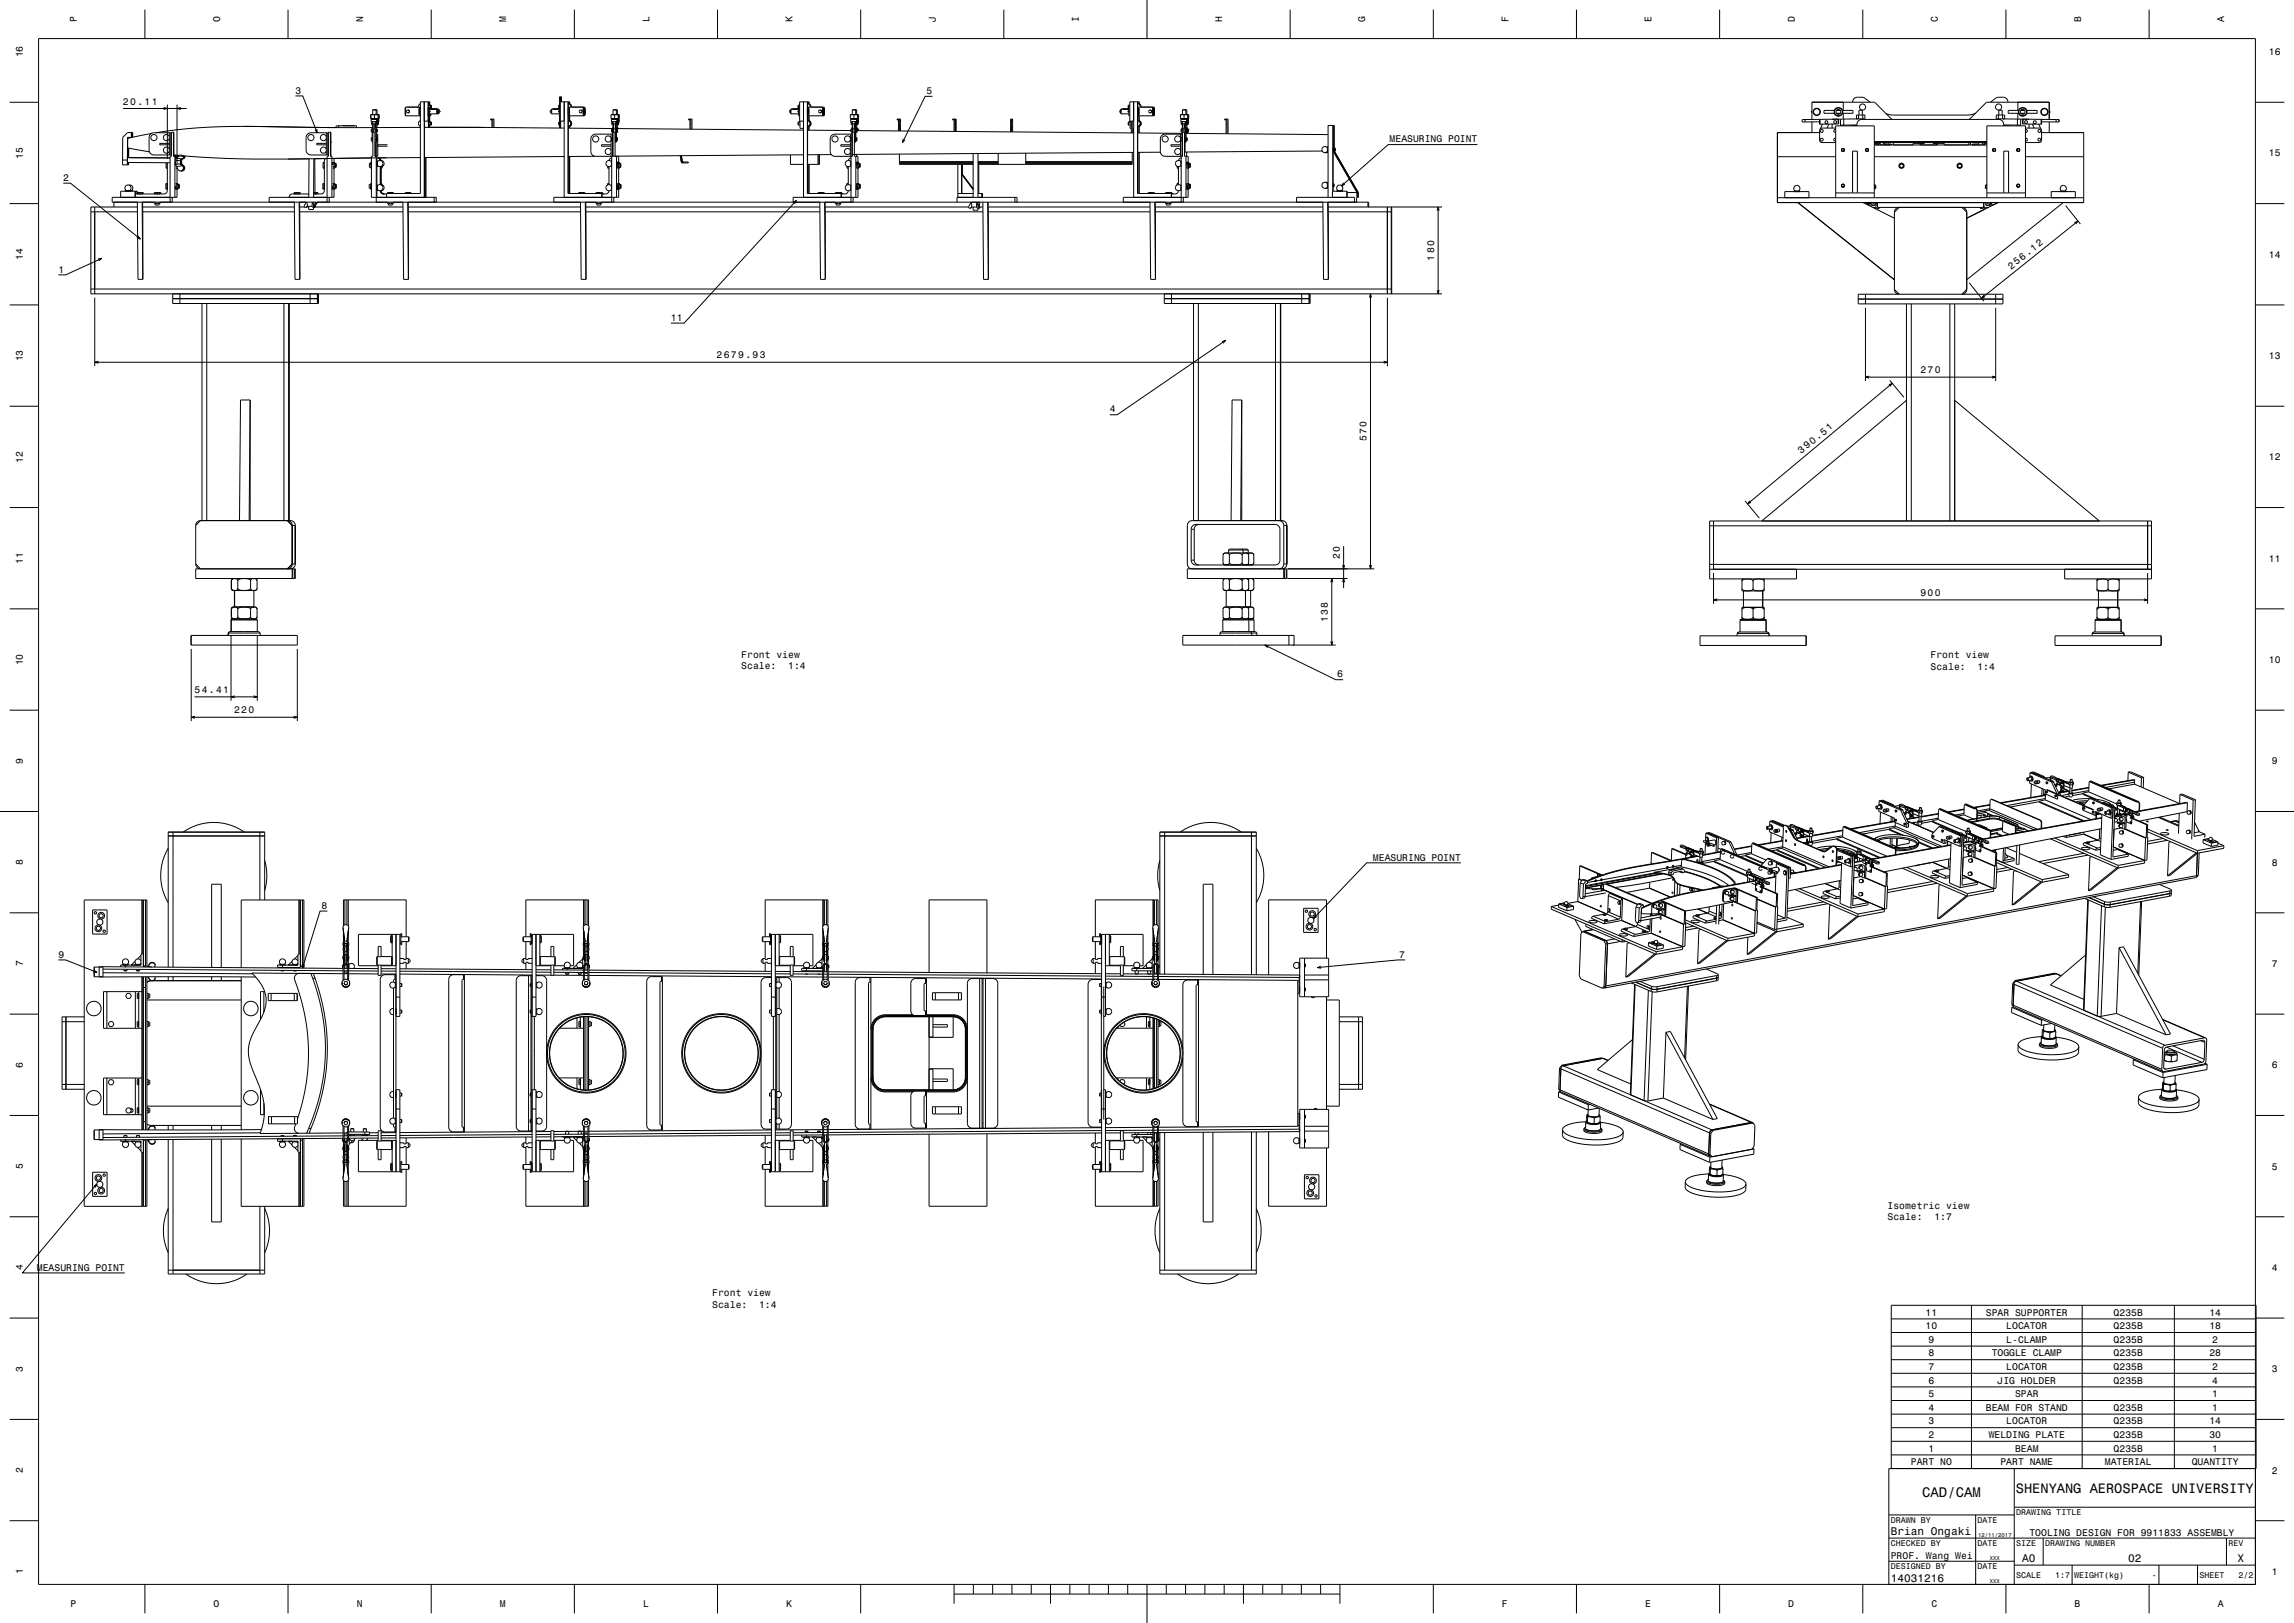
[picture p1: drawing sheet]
<svg xmlns="http://www.w3.org/2000/svg" width="1189mm" height="841mm" viewBox="0 0 1189 841" stroke-linecap="round" stroke-linejoin="round" font-family="sans-serif">
<defs><g id="words">
<text font-size="7.2" x="996" y="776">CAD/CAM</text>
<text font-size="7.1" x="1045" y="774">SHENYANG AEROSPACE UNIVERSITY</text>
<g font-size="5.8">
<text x="980" y="796">Brian Ongaki</text>
<text x="1048" y="810">A0</text>
<text x="1103" y="810">02</text>
<text x="1160" y="810">X</text>
<text x="980" y="820">14031216</text>
</g>
<text font-size="5.1" x="934" y="235" transform="rotate(-40 934 235)">390.51</text>
<g font-size="5">
<text x="40" y="12" transform="rotate(-90 40 12)">P</text>
<text x="114" y="12" transform="rotate(-90 114 12)">O</text>
<text x="188" y="12" transform="rotate(-90 188 12)">N</text>
<text x="262" y="12" transform="rotate(-90 262 12)">M</text>
<text x="337" y="12" transform="rotate(-90 337 12)">L</text>
<text x="411" y="12" transform="rotate(-90 411 12)">K</text>
<text x="485" y="12" transform="rotate(-90 485 12)">J</text>
<text x="559" y="12" transform="rotate(-90 559 12)">I</text>
<text x="633" y="12" transform="rotate(-90 633 12)">H</text>
<text x="708" y="12" transform="rotate(-90 708 12)">G</text>
<text x="782" y="12" transform="rotate(-90 782 12)">F</text>
<text x="856" y="12" transform="rotate(-90 856 12)">E</text>
<text x="930" y="12" transform="rotate(-90 930 12)">D</text>
<text x="1004" y="12" transform="rotate(-90 1004 12)">C</text>
<text x="1079" y="12" transform="rotate(-90 1079 12)">B</text>
<text x="1153" y="12" transform="rotate(-90 1153 12)">A</text>
<text x="12" y="30" transform="rotate(-90 12 30)">16</text>
<text x="1176" y="29">16</text>
<text x="153" y="49">3</text>
<text x="480" y="49">5</text>
<text x="64" y="54">20.11</text>
<text x="720" y="74">MEASURING POINT</text>
<text x="12" y="82" transform="rotate(-90 12 82)">15</text>
<text x="1176" y="81">15</text>
<text x="33" y="94">2</text>
<text x="12" y="135" transform="rotate(-90 12 135)">14</text>
<text x="743" y="135" transform="rotate(-90 743 135)">180</text>
<text x="1176" y="134">14</text>
<text x="30" y="141">1</text>
<text x="1042" y="140" transform="rotate(-38 1042 140)">256.12</text>
<text x="348" y="166">11</text>
<text x="371" y="186">2679.93</text>
<text x="12" y="187" transform="rotate(-90 12 187)">13</text>
<text x="1176" y="186">13</text>
<text x="995" y="193">270</text>
<text x="575" y="214">4</text>
<text x="708" y="229" transform="rotate(-90 708 229)">570</text>
<text x="12" y="240" transform="rotate(-90 12 240)">12</text>
<text x="1176" y="239">12</text>
<text x="12" y="292" transform="rotate(-90 12 292)">11</text>
<text x="694" y="290" transform="rotate(-90 694 290)">20</text>
<text x="1176" y="291">11</text>
<text x="995" y="309">900</text>
<text x="688" y="322" transform="rotate(-90 688 322)">138</text>
<text x="384" y="341">Front view</text>
<text x="1001" y="341">Front view</text>
<text x="12" y="345" transform="rotate(-90 12 345)">10</text>
<text x="384" y="347">Scale:</text>
<text x="409" y="347">1:4</text>
<text x="1001" y="347">Scale:</text>
<text x="1025" y="347">1:4</text>
<text x="1176" y="344">10</text>
<text x="693" y="351">6</text>
<text x="101" y="359">54.41</text>
<text x="121" y="370">220</text>
<text x="12" y="396" transform="rotate(-90 12 396)">9</text>
<text x="1177" y="396">9</text>
<text x="12" y="448" transform="rotate(-90 12 448)">8</text>
<text x="712" y="446">MEASURING POINT</text>
<text x="1177" y="449">8</text>
<text x="167" y="471">8</text>
<text x="30" y="496">9</text>
<text x="725" y="496">7</text>
<text x="12" y="501" transform="rotate(-90 12 501)">7</text>
<text x="1177" y="501">7</text>
<text x="12" y="553" transform="rotate(-90 12 553)">6</text>
<text x="1177" y="554">6</text>
<text x="12" y="606" transform="rotate(-90 12 606)">5</text>
<text x="1177" y="606">5</text>
<text x="978" y="626">Isometric view</text>
<text x="978" y="632">Scale:</text>
<text x="1003" y="632">1:7</text>
<text x="12" y="658" transform="rotate(-90 12 658)">4</text>
<text x="19" y="658">MEASURING POINT</text>
<text x="1177" y="659">4</text>
<text x="369" y="672">Front view</text>
<text x="369" y="678">Scale:</text>
<text x="393" y="678">1:4</text>
<text x="998" y="682">11</text>
<text x="1029" y="682">SPAR SUPPORTER</text>
<text x="1096" y="682">Q235B</text>
<text x="1145" y="682">14</text>
<text x="998" y="689">10</text>
<text x="1040" y="689">LOCATOR</text>
<text x="1096" y="689">Q235B</text>
<text x="1145" y="689">18</text>
<text x="1000" y="696">9</text>
<text x="1040" y="696">L-CLAMP</text>
<text x="1096" y="696">Q235B</text>
<text x="1147" y="696">2</text>
<text x="1000" y="703">8</text>
<text x="1032" y="703">TOGGLE CLAMP</text>
<text x="1096" y="703">Q235B</text>
<text x="1145" y="703">28</text>
<text x="12" y="711" transform="rotate(-90 12 711)">3</text>
<text x="1000" y="710">7</text>
<text x="1040" y="710">LOCATOR</text>
<text x="1096" y="710">Q235B</text>
<text x="1147" y="710">2</text>
<text x="1177" y="711">3</text>
<text x="1000" y="717">6</text>
<text x="1035" y="717">JIG HOLDER</text>
<text x="1096" y="717">Q235B</text>
<text x="1147" y="717">4</text>
<text x="1000" y="724">5</text>
<text x="1044" y="724">SPAR</text>
<text x="1147" y="724">1</text>
<text x="1000" y="731">4</text>
<text x="1029" y="731">BEAM FOR STAND</text>
<text x="1096" y="731">Q235B</text>
<text x="1147" y="731">1</text>
<text x="1000" y="738">3</text>
<text x="1040" y="738">LOCATOR</text>
<text x="1096" y="738">Q235B</text>
<text x="1145" y="738">14</text>
<text x="1000" y="745">2</text>
<text x="1031" y="745">WELDING PLATE</text>
<text x="1096" y="745">Q235B</text>
<text x="1145" y="745">30</text>
<text x="1000" y="752">1</text>
<text x="1044" y="752">BEAM</text>
<text x="1096" y="752">Q235B</text>
<text x="1147" y="752">1</text>
<text x="990" y="759">PART NO</text>
<text x="1037" y="759">PART NAME</text>
<text x="1091" y="759">MATERIAL</text>
<text x="1136" y="759">QUANTITY</text>
<text x="12" y="763" transform="rotate(-90 12 763)">2</text>
<text x="1177" y="764">2</text>
<text x="1052" y="796">TOOLING DESIGN FOR 9911833 ASSEMBLY</text>
<text x="980" y="808">PROF. Wang Wei</text>
<text x="12" y="816" transform="rotate(-90 12 816)">1</text>
<text x="1177" y="816">1</text>
<text x="36" y="833">P</text>
<text x="111" y="833">O</text>
<text x="185" y="833">N</text>
<text x="259" y="833">M</text>
<text x="333" y="833">L</text>
<text x="407" y="833">K</text>
<text x="778" y="833">F</text>
<text x="853" y="833">E</text>
<text x="927" y="833">D</text>
<text x="1001" y="833">C</text>
<text x="1075" y="833">B</text>
<text x="1149" y="833">A</text>
</g>
<g font-size="4.3">
<text x="1045" y="785">DRAWING TITLE</text>
<text x="980" y="789">DRAWN BY</text>
<text x="1025" y="789">DATE</text>
<text x="980" y="801">CHECKED BY</text>
<text x="1025" y="801">DATE</text>
<text x="1045" y="801">SIZE</text>
<text x="1060" y="801">DRAWING NUMBER</text>
<text x="1155" y="801">REV</text>
<text x="980" y="813">DESIGNED BY</text>
<text x="1025" y="813">DATE</text>
<text x="1045" y="818">SCALE</text>
<text x="1065" y="818">1:7</text>
<text x="1075" y="818">WEIGHT(kg)</text>
<text x="1115" y="818">-</text>
<text x="1140" y="818">SHEET</text>
<text x="1160" y="818">2/2</text>
</g>
<g font-size="2.9">
<text x="1025" y="796">12/11/2017</text>
<text x="1031" y="808">XXX</text>
<text x="1031" y="820">XXX</text>
</g>
</g></defs>
<g fill="none" stroke="#000" stroke-width=".52">
<path d="M75 5v15M149 5v15M223 5v15M298 5v15M372 5v15M446 5v15M520 5v15M595 0v20M669 5v15M743 5v15M817 5v15M891 5v15"/>
<path d="M965 5v15M1040 5v15M1114 5v15M20 20h1149v801h-1149zM5 53h15M64 56h33M85 56h2l-2 1M87 54v28M92 54v31M94 56h-2l2 1M153 50h4l7 19M192 59v2"/>
<path d="M192 59h.1M192 59h2M193 57h2M193 59h2M193 57v2M193 59h-1M194 59v2M194 57h1v2M195 59h1M195 57v2M196 59h.1M196 59v6"/>
<path d="M196 59h-2M196 59v2M210 56v4M210 56h8M211 57l1 1-1 1M211 57v1v1M211 57h.1M211 59h.1M217 56v4M217 60h1M218 56h-1M218 56h.1"/>
<path d="M218 54l-1 2M218 60h.1M220 53v49M222 53v10M222 56v4M222 56h.1M222 53v1M222 58h1M222 58v2M222 58v1M222 56v2M222 56v1"/>
<path d="M222 57v1M222 57h5M222 59h5M222 59v1M222 59v4M223 53v1M223 58h.1M223 58h-1M223 59v1M223 56v1M223 54v-1h-5v47h-18v2M223 55v1"/>
<path d="M223 56h.1M223 54h-1v2M223 54v2M223 56h-1v1M223 54l1 1M224 55v1M224 56h-1M227 57v2M227 57v1M227 57l1 1M227 59h.1M227 57h.1"/>
<path d="M227 58h.1M227 58v1M228 58l-1 1v-1M228 58h.1M286 57l-1 1 1 1M286 57v2M286 57h4M286 59h4M290 58h.1M290 54v2M290 54h.1M290 56h.1"/>
<path d="M290 56v4M290 53h.1M290 53v3M290 53h5v1M290 53v13M290 50v3M291 50v1M291 51v2M291 51h.1M291 50h-1v3M291 50v3v-2M292 53v49"/>
<path d="M294 53v47h18v2M295 60h.1M295 56h.1M295 53v3M295 60v40M295 56h8M295 56h-1v1v3h1M295 56v4M295 56v3M295 59v1M296 56v-2h-1h1v2M301 57l1 1-1 1"/>
<path d="M301 57l-1 1 1 1M301 57h.1M301 59h.1M303 56v4M303 56v2M303 57v2zM303 58v2M303 56h.1M303 60h.1M317 59v2h2M317 59h2M318 57h1"/>
<path d="M318 59h1M318 57v2M318 59h-1M319 59v2M319 57h1v2M319 59h2v2M319 57v2M320 59l1 6M320 59v2M320 59h-1M410 57l-1 1 1 1M410 57v2"/>
<path d="M410 57h4M410 59h4M414 58h.1M414 54v2M414 54h.1M414 56h.1M414 56v1v3M416 53v49M418 53v47h18M419 60h.1M419 56h.1M419 53v3"/>
<path d="M419 60v40M419 56h8M419 56h-1v2v2h1M419 56v4M419 53v1M419 56v3M419 59v1M419 54v-1h-5v10h2M420 56v-2h-1h1v2M425 57l1 1-1 1M425 57l-1 1 1 1M425 57h.1"/>
<path d="M425 59h.1M427 56v4M427 56v2M427 57v2zM427 58v2M427 56h.1M427 60h.1M441 59v2h2M441 59h2M441 59h.1M442 57h2M442 59h2"/>
<path d="M442 57v2M442 59h-1M443 59v2M443 57h1v2M444 57v2M444 59h1v2M445 59h-2M445 59v6M445 59h.1M483 50h-3l-12 24M581 57l-1 1 1 1M581 57v2"/>
<path d="M581 57h4M581 59h4M585 58h.1M585 56h.1M585 54v2M585 54h1M586 56h-1v1v3h1M588 53v49M590 56v4M590 56h.1M590 60h.1M590 53v47h17v2"/>
<path d="M590 56h8M590 56v3M590 59v1M590 54v-1h-4v10h2M591 56v-2h-1h1v2M596 57l1 1-1 1M596 57l-1 1 1 1M596 57h.1M596 59h.1M598 56v4M598 56v2M598 57v2z"/>
<path d="M598 58v2M598 56h.1M598 60h.1M612 59v2h2M612 59h2M612 59h.1M613 57h2M613 59h2M613 57v2M613 59h-1M614 59v2M614 57h.1"/>
<path d="M614 57h1v2M615 59h1v2M615 57v2M616 59h-2M616 59v2M616 59h.1M939 58h.1M951 57h-6v2h6M952 57h2M952 59h2M955 57h5v2h-5M955 53v4"/>
<path d="M955 59v3M960 53a2.5 2.5 0 0 1 3-3l3 1 3 2M963 60h-1v2h1M963 60v2M965 60v-3h-2l1 3M965 60h2v2h-2M965 60v2M965 60h-2M1024 59l-4 1h-39l-3-1M1032 53l3-2 3-1a2.5 2.5 0 0 1 3 3M1036 60v2M1038 57h.1"/>
<path d="M1038 57h-2v3M1038 57v3M1038 60v2M1046 53v4M1046 59v3M1046 57h-5v2h5M1047 57h2M1047 59h2M1048 59h1M1048 57h1M1051 57h5v2h-5M1062 58h.1"/>
<path d="M1062 58h1M1063 58h-1M1169 53h15M66 71v12M66 71h2M66 71v11M67 77v5M67 69h.1M67 71v1M68 69h.1M68 69v2M68 71h.1"/>
<path d="M69 69h.1M69 69h-3l-2 2v12M69 69v2M78 69l-12 3v5l11 2M88 77a1.6 1.6 0 0 0-3 0 1.6 1.6 0 0 0 0 2 1.6 1.6 0 0 0 3-1M88 71a1.6 1.6 0 0 0-3-1 1.6 1.6 0 0 0 0 3 1.6 1.6 0 0 0 3-1M88 69v11M88 74h-5v1h5M89 69h-9a2.5 2.5 0 0 0-3 2v7a2.5 2.5 0 0 0 3 2h9M90 69v12h1v-1M90 74h.1M126 66h48l1-1h10v1"/>
<path d="M164 67v2l-1-2M169 77a1.6 1.6 0 0 0-2 0 1.6 1.6 0 0 0 0 2 1.6 1.6 0 0 0 2-1M169 71a1.6 1.6 0 0 0-2-1 1.6 1.6 0 0 0 0 3 1.6 1.6 0 0 0 2-1M169 74h-5v1h5M169 69v11M170 69v11M170 69h-9a2.5 2.5 0 0 0-2 2v7a2.5 2.5 0 0 0 2 2h9M171 69v12h1v21M176 65l-1 1M192 61h.1M192 61h2M192 62v1h1a1.4 1.4 0 0 1 2 1"/>
<path d="M192 67v1h1M192 67h1M192 67h.1M193 63v1M193 64h.1M193 62h.1M193 64v1M193 61v1M193 67v-1h-48a325 325 0 0 0-64 3M193 72v2M193 71l-1 1v1h1M193 67h.1"/>
<path d="M193 72h.1M193 67v5M193 62h2M193 65v1M193 64h2M193 62h-1M193 66v1M193 67v2v-2M193 67h1M193 64v3M194 62h1h-3M194 67v14h2v-11h-1"/>
<path d="M194 67h1M194 72h1M194 66v1M194 66h1M194 74h1M194 66v-2v2M194 62h.1M194 62l1-1v5M195 74v7M195 69h-2v12v21h33v3M195 62h.1M195 63v1"/>
<path d="M195 62h-2M195 64h.1M195 72v2M195 67v5M195 67v1M195 66v1M195 65v1M195 67h.1M195 73v1M195 61v1M195 73v32M195 62v2"/>
<path d="M195 64v-1v1M195 71v2M195 73h.1M195 65h1M195 65h.1M196 65h.1M196 75h5M196 76h5M196 61h.1M196 61v1M196 64h.1M196 62h.1"/>
<path d="M196 65h-2M196 62v1M196 62v2M196 63h.1M196 61h-2M210 60h8M218 66h-24M218 63a1.6 1.6 0 0 0-1 1 1.6 1.6 0 0 0 1 1M220 66h72M220 65h.1M220 63v39M222 63v3"/>
<path d="M222 60v3M222 65v1M223 65v1h27M223 63h.1M223 60v3h-3M223 63v2M223 65h.1M223 63v2zM223 63l-1 1v1h1M223 63h1M224 63v2M224 65h-1"/>
<path d="M255 62h.1M255 64v2M255 64h.1M255 62h-1h2v4M255 62v2M290 63v2M290 63h.1M290 65h.1M290 60h.1M290 60v6M290 63h2M291 63v3"/>
<path d="M295 62a1.6 1.6 0 0 1 1 2 1.6 1.6 0 0 1-1 2M295 66l22 1M295 60h8M295 60v3M295 65v1M317 78a1.6 1.6 0 0 0-3-1 1.6 1.6 0 0 0 0 3 1.6 1.6 0 0 0 3-1M317 71a1.6 1.6 0 0 0-3 0 1.6 1.6 0 0 0 0 2 1.6 1.6 0 0 0 3 0M317 75h-5v1h5M317 70v11M317 62h3M317 63h3M317 62v1"/>
<path d="M317 67v1M317 67h.1M317 63v1h1M317 64v1h1M317 62h1M317 62h.1M317 61v1M317 72v2M317 71v1v1M317 70h-8a2.5 2.5 0 0 0-3 2v7a2.5 2.5 0 0 0 3 2h9M317 67h1M317 72h1"/>
<path d="M317 67v5M317 74h1M317 74v7M318 62h.1M318 63v1M318 62h1M318 61v1M318 65v1M318 64h1M318 62h-1M318 67v2v-2M318 66h-1v1"/>
<path d="M318 66v1M318 67h1M318 64v3M319 69v12h2v3M319 72v2h1v-1M319 69h-1v12M319 67h.1M319 72h.1M319 67v5M319 66h1v1M319 66v1M319 62h1"/>
<path d="M319 66v-2v2M319 62h.1M319 63v1M319 62h-1M319 64h.1M319 72v2M319 65v2M320 67h.1M320 67h96M320 68v3M320 61l-1 1M320 63v1"/>
<path d="M320 62v1M320 62v2M320 62h.1M320 64h.1M320 64h-1v-1v1M320 67v1M320 71v2M320 66v1M320 67h-1v1h1M320 71l-1 1v1h1M320 65h.1M320 61v6"/>
<path d="M320 61v4M320 65h1M320 61h-1M320 61h1M321 61h-1M321 65h.1M321 61v1M321 64h.1M321 62h.1M321 62v1M321 65h-2M321 62v2"/>
<path d="M321 63h.1M321 61h.1M357 62h.1M358 64h.1M358 64v3M358 62h-1h2v5M358 62v2M414 63v2M414 63h1M414 65h1M415 63v4h1M419 62a1.6 1.6 0 0 1 1 2 1.6 1.6 0 0 1-1 2"/>
<path d="M419 67l22 1M419 60h8M419 60v2M419 66v1M419 60v3M419 65v2M441 78a1.6 1.6 0 0 0-3-1 1.6 1.6 0 0 0 0 3 1.6 1.6 0 0 0 3-1M441 71a1.6 1.6 0 0 0-3 0 1.6 1.6 0 0 0 0 2 1.6 1.6 0 0 0 3 0M441 70v11M441 75h-5v1h5M441 63h1a1.4 1.4 0 0 1 2 1M441 62v1"/>
<path d="M441 67v1M441 67h.1M441 63v1h1M441 64v1h1M441 62h1M441 62h.1M441 61v1M441 72l1 2M441 71v1v1M441 67h1M441 72h1M441 67v5"/>
<path d="M442 74v7M442 62h.1M442 63v1M442 61v1M442 65v1M442 64h1M442 62h-1M442 67v2v-2M442 66h-1v1M442 66v1M442 67h1M442 64v3"/>
<path d="M443 69v12h2v3M443 72v2h1v-1M443 69h-1v12h-9a2.5 2.5 0 0 1-3-2v-7a2.5 2.5 0 0 1 3-2h8M443 67h.1M443 72h.1M443 67v5M443 66v1M443 66h1M443 62h1h-3M443 66v-2v2M443 62l1-1v6M443 62h.1"/>
<path d="M443 63v1M443 62h-1M443 64h.1M443 72v2M444 65v1M444 66v1M444 67h.1M444 68v3M444 61l-2 1M444 62h.1M444 62v2M444 64h.1"/>
<path d="M444 64h-1v-1v1M444 67v1M444 71v2M444 66h.1M444 71l-1 1v1h1M444 68h.1M444 68l144 1M444 65h.1M444 65h1M445 61h-2M445 61h.1M445 65h.1"/>
<path d="M445 61v1M445 64h.1M445 62h.1M445 62v1M445 65h-2M445 62v2M445 63h.1M445 67v1zM445 67h-2v1h1M465 62h.1M466 64h.1M466 64v4"/>
<path d="M466 62h-1h2v6M466 62v2M466 80v5h38M468 72v2l1-2M494 62h.1M494 64h1M494 64v4M494 62h2v6M495 62l-1 2M495 62v6M495 64v4M495 62v2"/>
<path d="M504 80v22M507 80v22M517 79v6M524 64v-2h1v6M524 64h.1M524 64v4M524 62v2M532 79v6M585 63v2M585 63h1M585 65h1M586 63v4"/>
<path d="M586 64h1M586 64v5M586 63v1M587 64v5M587 79v6h-80M587 63v1M587 67v2M588 79l-146 1M590 62l1 2M590 62l1 1v1M590 69h23M590 60h8"/>
<path d="M590 60v3M590 79v21M590 65v4M591 64l-1 2M591 64v1l-1 1M601 79h-11M612 78a1.6 1.6 0 0 0-3-1 1.6 1.6 0 0 0 0 3 1.6 1.6 0 0 0 3-1M612 71a1.6 1.6 0 0 0-3 0 1.6 1.6 0 0 0 0 2 1.6 1.6 0 0 0 3 0M612 75h-5v1h5M612 70v11M612 62h3M612 62v1h3"/>
<path d="M612 67v1h1M612 67h1M612 67h.1M612 63v1M612 64h1M612 62h.1M612 64v1h1M612 62h1M612 61v1M613 72v2M613 71h-1v1l1 1M613 67h.1"/>
<path d="M613 72h.1M613 67v5M613 74h.1M613 74v7M613 62h.1M613 63v1M613 62h2M613 61v1M613 65v1M613 64h1M613 62h-1M613 67v2v-2"/>
<path d="M613 66v1M613 67h1M613 64v3M614 69v12h2v3M614 72v2M614 69h-1v12h-9a2.5 2.5 0 0 1-3-2v-7a2.5 2.5 0 0 1 3-2h9M614 67v5M614 67h1M614 72h1M614 66v1M614 66h1M614 74h1"/>
<path d="M614 62h1M614 64v2M614 74v5M614 79h.1M614 62h.1M614 63v3M615 62h-1M615 64h-1M615 62h-2M615 62h.1M615 64h.1M615 72v2"/>
<path d="M615 67v5M615 67v1h1M615 67h1M615 66v1M615 65v1M615 67h.1M615 73v1M615 69l73 1M615 61v1M615 79h.1M615 63v1M615 62v1"/>
<path d="M615 62v2M615 79v2M615 64v-1v1M615 67v1M615 71v2M615 62v5M615 65h-1M615 62v3M615 68v1M615 66h.1M615 73h.1M615 65h1"/>
<path d="M615 65h.1M615 67v2M615 66v2M616 61h-2M616 61h.1M616 61v4M616 65h.1M616 61v1M616 62v1M616 65h-1M616 64h.1M616 62h.1"/>
<path d="M616 62v2M616 63h.1M616 67v1zM616 67v1M635 62h.1M635 64h1M635 64v5M635 62h1l1 7M636 62l-1 2M636 64v5M636 62v2M685 78l-71 1"/>
<path d="M688 77a1.6 1.6 0 0 0-2-1 1.6 1.6 0 0 0 0 3 1.6 1.6 0 0 0 2-1M688 79h-1M688 79h.1M688 76v3M691 65v34M691 65v12M691 78h.1M691 77h.1M691 77v1M691 78v1M692 77v-12h-4v37M692 78l12 22"/>
<path d="M692 77v1M692 77h.1M692 78h.1M692 77h-1v1h1M766 75h-46l-25 21M936 62v1M939 63v6M943 62v2h10v-2h-19v1h9M943 69h-22v36h159v-36h-22M943 62v2M945 64l-1 3M948 64l-1 2"/>
<path d="M950 64v2M951 66h-7l-1 2v5l1 1h7M951 72h-1l1 1M951 67l-1 1 1 1M953 62v2M954 62h-4M954 62v3M954 65h.1M955 65h.1M956 62v3M956 65h-2M960 65h.1"/>
<path d="M961 65h.1M962 65h.1M962 65v-1a2.5 2.5 0 0 1 3-2h71a2.5 2.5 0 0 1 2 2v1M962 65h-6M963 62h-9M964 62h.1M965 62h-2M966 62h.1M971 74h2l1 1M971 73h59M971 74h59M971 75h59"/>
<path d="M972 74v1M973 74l1 1M973 74l2 1M976 74v1h5M977 74v1M979 75h1M981 62l-9-9h-33v9M981 74v1M992 74h3M992 74v1M992 74h.1M995 74v1"/>
<path d="M995 74v1l1-1M995 74h.1M996 74h.1M997 74h-1M1002 74h2M1004 74h.1M1004 74v1v-1M1004 74h4M1007 74h.1M1007 74h1M1008 74v1M1020 74v1"/>
<path d="M1021 62l9-9h32v9M1021 74v1M1026 74v1h-4M1028 75h.1M1028 74l-1 1M1029 74v1M1030 74h.1M1030 74l-2 1M1035 62h.1M1037 62h.1M1038 65h9M1039 65h.1"/>
<path d="M1039 62v-2h-4v2h23M1040 65h.1M1041 65h.1M1046 62v3M1046 65h.1M1047 65h.1M1047 62v3M1048 62l1 2zM1049 64h9M1050 66h7l1 2v5v1h-8M1050 72h1l-1 1M1050 67l1 1-1 1"/>
<path d="M1052 64v2M1053 64l1 2M1057 64l1 3M1058 62h.1M1058 62v2M1058 62h9v1h-9M1062 63v6M1066 62v1M33 95h4l36 29M64 83v2h3v-1M64 83h2M65 99h4"/>
<path d="M65 99a1.6 1.6 0 0 1 0-3 1.6 1.6 0 0 1 3 0 1.6 1.6 0 0 1-1 3M66 83v2v-1M66 84h22M66 82v2M66 82h22M67 82h.1M67 96a1.6 1.6 0 0 1 2 1 1.6 1.6 0 0 1-1 2M68 99h.1M70 99v3M71 100h3v1M72 100v1M73 100v1"/>
<path d="M74 100v1M81 100v1M82 100v1M83 100v1M86 97h1v1M86 97v1h1M86 96v1M86 86v1h1M86 86h1M86 85h1M86 85v1M86 84v1"/>
<path d="M87 96v2M87 95v1h-1M87 95h.1M87 84v15l-1 1-16 1M87 95h-1v1M87 98h.1M90 80l3 1M90 81v-12h-1v12h-1v24M91 81v21M91 80v1M91 84h.1M91 96v2z"/>
<path d="M91 84v2zM91 96h1M91 97h1M91 95h1v1M91 85l1 1M91 83v2M91 83h3M91 81v1M91 82v1M91 81h1M91 86h1M91 87h1"/>
<path d="M91 82h3M92 86l1 2 1 1M92 96v1M92 97v1M92 96v2M92 98h1M92 96h1M92 95v1M92 98h.1M92 98v4h-34v3h651v2M92 87v8M92 81h-1"/>
<path d="M92 98h-1M92 80v1M92 81h2l1 1M92 81l-1 1M92 81l2-1 1 1M92 81h.1M92 96v2zM93 96v2M93 85h1M93 85l2 1M93 85h-2M94 83v2"/>
<path d="M94 85h.1M94 85l1 1M94 83h.1M94 89h.1M94 82v1M95 86h-3M95 86h.1M95 86v2l-1 1M95 86h-1M95 81l28 1h37v20M95 81h.1M95 82h.1"/>
<path d="M95 82h-1M95 81v1M95 86l1 2-2 1M95 82l-1 1M96 81h.1M96 81l-1 1M153 100v1M155 100v1M163 100h2v1M163 82v20M163 100v-18h6l-1 1v16l-1 1-4 1M164 100v1"/>
<path d="M167 97h1M167 96h1M167 97v1h1v-1M167 96v-1h1v1M167 96v1M167 85v1M167 85h1M167 86v1h1M167 86h1M168 96v1M168 96v2M168 84h-1v1"/>
<path d="M172 81v-12h-2v12v24M172 96v2zM172 84v2zM172 97h1M172 96h1M172 95h2v1M172 85h1M172 86h1M172 84h1v1M173 84h.1M173 96v1M173 97v1"/>
<path d="M173 96v2M173 98h1M173 96h1M173 95v1M173 98h.1M173 98v4h-33v3M173 82v2M173 87v8M173 85v1M173 86v1M173 85v2M173 85h1"/>
<path d="M173 87h1M173 84v1M173 87h.1M173 87h-1M174 98h-2M174 96v2zM174 85v2zM174 85v2M174 96v2M192 97h.1M192 96h1M192 97v1"/>
<path d="M192 96v1M192 96h-1v2h1M192 98h1M192 86l1 1M192 85h.1M192 86h1M192 85v1M192 85h-1v2h1M192 84h.1M192 84v1M192 96v2M192 84v2"/>
<path d="M192 84h1M193 82h-21M193 95l-1 1M195 82v1M195 86v10M195 99v3M196 96v3M196 96v2M196 96h.1M196 96a1.6 1.6 0 0 1 2 0 1.6 1.6 0 0 1 0 2 1.6 1.6 0 0 1-2 0M196 83v3M196 84v2"/>
<path d="M196 83v1M196 84a1.6 1.6 0 0 1 2 0 1.6 1.6 0 0 1 0 2 1.6 1.6 0 0 1-2 0M196 98v1M196 86h.1M196 82l1 1M197 99l1 1 2 1M197 86v10M197 95h1v1M197 95v1M197 83l-1-1 1 1M197 86h1M197 86h.1"/>
<path d="M197 86v1M197 87v8M197 99l1 1 1 1M197 99l1 1 1 1-1-1zM198 83a1.6 1.6 0 0 1 1 2 1.6 1.6 0 0 1-1 1M198 87v8M198 99h.1M198 96h.1M198 96a1.6 1.6 0 0 1 1 1 1.6 1.6 0 0 1-1 2M198 86v1h-1M198 86h.1M200 82h-4l2 1"/>
<path d="M202 100h.1M203 100h.1M211 100h.1M212 100h.1M218 82h-69M221 82v20M292 81l-72 1M295 81v19M301 100h.1M302 100h.1M303 100h.1M308 81h-13"/>
<path d="M310 100h.1M311 100h.1M312 100h.1M315 86v1h1M315 86h1v10M315 86h.1M316 99l-1 1-3 1M316 95h-1v1M317 96a1.6 1.6 0 0 0-2 0 1.6 1.6 0 0 0 0 2 1.6 1.6 0 0 0 2 0M317 84a1.6 1.6 0 0 0-2 0 1.6 1.6 0 0 0 0 2 1.6 1.6 0 0 0 2 0M317 96v3M317 83v3"/>
<path d="M317 99h.1M317 96h.1M317 86h.1M317 83h.1M317 82l-1 1M317 81v24M320 81v21M320 96v2M320 96h.1M320 96h1M320 98h.1M320 81h.1"/>
<path d="M320 86v1h1M320 86h1M320 86h.1M320 84v2M320 96v1M320 84h.1M320 85h.1M320 97v1M320 84v1M320 85v1M320 84h1M320 97h1"/>
<path d="M320 85h1M321 96v1M321 97v1M321 96v2M321 98h1M321 96h1M321 95v1M321 98h.1M321 98v4h-34v3M321 87v8M321 86v1M321 85v1"/>
<path d="M321 85v2M321 85h1M321 87h1M321 84v1M321 84h-1M321 84h.1M321 98h-1M321 96v-1h-1v1M321 96v2zM321 85v2zM322 85v2M322 96v2"/>
<path d="M353 81v3M353 81l1 3h3h-4M353 84h.1M353 84h1M354 84h.1M355 84h.1M410 80v5h6M416 80l-98 1M419 85v15M424 80v5M425 100h.1M425 80v5h-6"/>
<path d="M426 100h.1M427 100h.1M431 80h-12M434 100h.1M435 100h.1M436 100v2M439 86v1h1M439 86h1v10M439 86h.1M440 99l-1 1-3 1M440 95h-1v1M441 96a1.6 1.6 0 0 0-2 0 1.6 1.6 0 0 0 0 2 1.6 1.6 0 0 0 2 0"/>
<path d="M441 84a1.6 1.6 0 0 0-2 0 1.6 1.6 0 0 0 0 2 1.6 1.6 0 0 0 2 0M441 96v3M441 83v3M441 99h.1M441 96h.1M441 86h.1M441 83h.1M441 82l-1 1M441 81v24M444 81v21M444 96h1M444 96h.1"/>
<path d="M444 98h.1M444 80v1M444 86v1h1M444 86h1M444 86h.1M444 96v2h1M444 84v2M444 96v2M444 96v1M444 84h.1M444 85h.1M444 97v1"/>
<path d="M444 84v1M444 85v1M444 97h1M444 85h1M444 84h1M445 96v1M445 97v1M445 96v2M445 98h1M445 96h1M445 95v1M445 98h.1"/>
<path d="M445 98v4h-34v3M445 87v8M445 86v1M445 85v1M445 85v2M445 85h1M445 87h1M445 84v1M445 84h.1M445 95h-1v1M445 96v2zM446 85v2z"/>
<path d="M446 85v2M446 96v2M466 85h38M466 84h38M496 85v17M498 85v15M499 85v6M499 85v5M504 98l-6-8 6 8M507 85h10M507 84h10M507 85v15"/>
<path d="M532 85h55M532 84h55M596 100h.1M597 100h.1M598 100h.1M605 100h.1M606 100h.1M607 100v2M610 86h1v10M610 86v1h1M610 86h.1M611 99l-1 1-3 1"/>
<path d="M611 95h-1v1M612 96a1.6 1.6 0 0 0-2 0 1.6 1.6 0 0 0 0 2 1.6 1.6 0 0 0 2 0M612 84a1.6 1.6 0 0 0-2 0 1.6 1.6 0 0 0 0 2 1.6 1.6 0 0 0 2 0M612 96v3M612 83v3M612 82l-1 1M612 81v24M615 81v21M615 96v2M615 96h.1M615 96h1M615 98h.1"/>
<path d="M615 86v1h1M615 86h.1M615 86h1M615 84v2M615 96v1M615 84h.1M615 85h.1M615 97v1M615 84v1M615 85v1M615 84l1 1M615 97h1"/>
<path d="M615 85h1M616 96v1M616 97v1M616 96v2M616 98h1M616 96h1M616 95v1M616 98h.1M616 98v4h-34v3M616 87v8M616 86v1M616 85v1"/>
<path d="M616 85v2M616 85h1M616 87h1M616 84v1M616 84h.1M616 98h-1M616 96v-1h-1v1M617 96v2zM617 85v2zM617 85v2M617 96v2M687 94l1 1"/>
<path d="M688 95a1.6 1.6 0 0 0-2 0 1.6 1.6 0 0 0 0 2 1.6 1.6 0 0 0 2 0M688 95v2M688 97h.1M688 95h.1M688 97l-1 1M691 95v-17l12 22v2h1v-2M691 97v2M691 95v2M691 95h.1M691 97h.1M693 99h3M693 99a1.6 1.6 0 0 1 0-3 1.6 1.6 0 0 1 3 0 1.6 1.6 0 0 1-1 3"/>
<path d="M696 95l-1 1 2-1M698 100h6M704 100v2M921 81h30M930 99h3M930 99a1.6 1.6 0 0 1 0-2 1.6 1.6 0 0 1 2 0 1.6 1.6 0 0 1 0 2M951 100h20M960 100v-22h3v22M971 96l1 1-1 1M971 81h59M971 96h1v1l-1 1M984 85l2-1 1 1v2h-1h-2z"/>
<path d="M1014 85l2-1 1 1v2h-1h-2zM1030 96l-1 1 1 1M1030 100h20M1030 96h-1v1l1 1M1039 100v-22h2v22M1050 81h30M1068 99h3M1068 99a1.6 1.6 0 0 1 0-2 1.6 1.6 0 0 1 3 0 1.6 1.6 0 0 1-1 2M5 106h15M47 110h24M47 110v40M49 107v45"/>
<path d="M59 105v2M70 101h.1M71 101v-2h-8v3M71 105l1 40h2M71 107h-24v3M74 105v40M74 107h79M74 110h79M74 105h.1M75 105h.1M80 101v-1h3v1M80 105v1h3v-1"/>
<path d="M80 106h2M81 105v1M82 105v1M83 105h.1M89 102v3M152 101v-1h4v1M153 105v40h2M155 105v40M155 107h3M155 110h54M156 105h.1M158 107h.1"/>
<path d="M159 107h.1M159 107h-1M159 105l-1 2M159 107h1M159 105v2M159 107h3M160 107v2h2v-1M160 101h-9h-1v1M162 107h.1M162 107v1M162 105v2M162 105l1 2"/>
<path d="M162 108h1M163 107l-1 1M163 107h.1M163 108h.1M163 107v1M163 106v2M163 107h46M163 105v2M164 105v1M164 106h-1M164 105v1h-1M165 105h.1"/>
<path d="M171 102v3M201 100h3M201 105v1h3v-1M201 106h2M202 105v1M203 105v1M209 105v40h3M210 100h3M211 105l1 40M212 105v40M212 107h89M212 110h89"/>
<path d="M213 105h.1M225 102v3M300 100h3M300 105h.1M301 105v40h3M303 105l1 40M304 105v40M304 107h121M304 110h121M304 105h.1M309 100h3v1M309 105v1h3v-1"/>
<path d="M309 106h2M310 105v1M311 105v1M312 100l1 1M312 105h.1M313 100v1M318 102v3M411 105l2-1-1 2M413 104l-58 63h-7M424 100h3M424 105h.1M425 105v40h3"/>
<path d="M427 105l1 40M428 105v40M428 107h74M428 110h81M428 105h.1M433 100h3v1M433 105v1h3v-1M433 106h2M434 105v1M435 105v1M436 105h.1M436 100l1 1"/>
<path d="M442 102v3M496 105v-3h31v3M496 100h8M503 108h.1M504 107l-1-2-1 2 1 1M504 107h2M504 107l-1 1M504 107v2h3v-1M504 105h.1M506 107l1 1M506 105v2M506 105l1 2"/>
<path d="M507 108h1M507 105v2M507 100h2v2M507 105h.1M507 107v1M507 107h.1M507 108h.1M508 107h1M508 105l-1 2M508 107v1M509 100v2M509 105l1 40h2"/>
<path d="M512 105v40M512 107h84M512 110h84M526 102v3M595 100h3M596 105h.1M596 105v40h3M599 105v40M599 107h87M599 110h87M599 105h.1M604 100h3v1"/>
<path d="M604 105v1h3v-1M605 106h2M605 105v1M606 105v1M607 105h.1M607 100l1 1M608 100v1M613 102v3M672 105v-3h30v3M686 105v40h3M688 105l1 40M688 107h59"/>
<path d="M688 110h33M689 105h.1M691 102v-3h7v3M703 102v3M709 105v2M719 110v40M719 107v3zM721 110v40M721 107v3M721 107v45M745 109v-2l1 2M745 107v45"/>
<path d="M921 102h159M925 102v-3h13v3M932 105l50 40M951 102v-37h20v37M966 105l16 8M967 105v1M968 105v1M968 105h.1M968 106l1-1v2M969 105h.1M969 105l-1 1M970 105v1h2v-1"/>
<path d="M970 106h2M971 108h2M971 105v1M973 105h.1M973 106v-1l-1 3M973 105v2h55v-2M974 107l-1 1M982 110v40M983 108l1-1-2 3zM985 105h.1M987 105h.1M1015 105h.1"/>
<path d="M1017 105h.1M1017 107a2.5 2.5 0 0 1 2 3zM1019 110v40M1026 107l1 1M1027 108v-1v1M1027 107v1M1027 108h.1M1028 105v2M1028 107l-1 1M1028 107h3M1029 105h.1M1029 107v1"/>
<path d="M1029 105v1h3M1029 106h2M1030 102v-37h20v37M1030 105v1M1032 105v1M1032 106l-1 1M1032 105h.1M1032 105l1 2M1032 105l1 1 3-1-17 8 9-4v-2M1063 102v-3h13v3M1069 105l-50 40M1071 107l7 9"/>
<path d="M1075 115h2l-1 1M1077 115l-50 40M1169 106h15M51 134h2l-2 1M53 134l-19 8h-4M72 122l1 2-2-1M5 158h15M47 150v2h700M47 150h674M49 154v36M90 155h75M90 152v5h75v-5"/>
<path d="M93 152v5M105 157v113M107 157v113M147 157v113M150 157v113M161 152v5M165 152v5M603 155h76M603 152v5h76v-5M607 152v5M619 157v113M621 157v113"/>
<path d="M661 157v113M664 157v113M675 152v5M678 152v5M710 154v-2l1 2M710 152v143M719 150v2zM719 154v36M721 150v2M745 150v2l1-2M963 152h75v5h-75zM963 155h75"/>
<path d="M967 152v5M967 159v38M982 150l2 2a2.5 2.5 0 0 1-2-2zM988 157v113M991 157v113M1011 157v113M1013 157v113M1019 150a2.5 2.5 0 0 1-2 2zM1021 147l7 9M1028 153l-1 2 2-1M1034 152v5M1034 159v38"/>
<path d="M1169 158h15M633 177l2-1-1 2M635 176l-56 39h-4M49 188h670M51 187l-2 1h2M717 187l2 1h-2M967 195h67M969 195h-2l2 1M979 199h2l-1 1M979 197l8 9M981 199l-75 62M1032 195h2l-2 1"/>
<path d="M5 211h15M130 207h-5l-1 63M130 207v63M130 207l-1 63M644 207h-5l-1 63M644 207v63M644 207l-1 63M988 207l-75 63M1013 207l75 63M1169 211h15M904 260l8 8M907 259l-1 2 2-1"/>
<path d="M5 263h15M101 272v20M104 270a2.5 2.5 0 0 0-3 2M104 270h47a2.5 2.5 0 0 1 2 2M104 270l-3 2M149 270a2.5 2.5 0 0 1 2 2zM151 272h2M151 272v20M153 272v20M153 272h.1M617 274a2.5 2.5 0 0 1 3-2h41a2.5 2.5 0 0 1 2 2v16a2.5 2.5 0 0 1-2 3h-41a2.5 2.5 0 0 1-3-3M617 274h2"/>
<path d="M617 274v16M619 274v16M621 272a2.5 2.5 0 0 0-2 2M663 270a2.5 2.5 0 0 1 2 2M665 272v20M665 272h2M667 272a2.5 2.5 0 0 0-3-2h-46a2.5 2.5 0 0 0-3 2v20a2.5 2.5 0 0 0 3 3M667 272v20M667 272h.1M886 272h229M888 270v25M1113 270v25"/>
<path d="M1169 263h15M101 295h52v5h-52zM101 292l3 3a2.5 2.5 0 0 1-3-3zM121 300l-1 1M132 300l1 1M149 295l2-3a2.5 2.5 0 0 1-2 3zM151 292h2M151 295v5M152 295v5M153 295v5M153 292a2.5 2.5 0 0 1-2 3M153 292h.1"/>
<path d="M615 295h52v5h-52zM617 290h2M619 290a2.5 2.5 0 0 0 2 3M634 288v4M634 288l1-1h1l1 1M634 288l1-1h14l1 1M634 292l1 1M635 300l-1 1M637 285h9h1M637 285h10M637 285v2M637 292l-1 1h-1l-1-1"/>
<path d="M637 292a5 5 0 0 0 7 0M637 288a5 5 0 0 1 7 0M637 288v4M644 285v2M644 292a1.8 1.8 0 0 0 2 1 1.8 1.8 0 0 0 1-1M644 288a1.8 1.8 0 0 1 2-1 1.8 1.8 0 0 1 1 1M644 288v4M646 287l1 1M646 300l1 1M647 287a1.8 1.8 0 0 1 3 1M647 285v2M647 292l-1 1"/>
<path d="M647 288v4M649 300l1 1M650 292l-1 1M650 292a1.9 1.9 0 0 1-3 0M650 288v4M665 295v5M665 292a2.5 2.5 0 0 1-2 3M665 292h2M666 295v5M667 295v5M667 292a2.5 2.5 0 0 1-3 3M667 292h.1"/>
<path d="M667 300h31M667 295h45M690 300v34M696 293v2l1-2M696 283v22M710 293v2l1-2M886 295h229M886 292h229M888 297v16M903 300v6h11v-6M931 295v5h-45v-30h229v30h-45v-5M1087 300v6h11v-6"/>
<path d="M1113 297v16M5 315h15M120 320l1 1-1-1M120 301v4M120 305l1 1M120 316v4M120 320l1 1M120 301l1-1a1.7 1.7 0 0 1 2 1M120 316l1-1a1.7 1.7 0 0 1 2 1M121 315l-1 1M121 315h11l1 1M122 306v9"/>
<path d="M123 305a1.8 1.8 0 0 1-1 1 1.8 1.8 0 0 1-2-1M123 301a5 5 0 0 1 7 0M123 305a5 5 0 0 0 7 0M123 320a1.8 1.8 0 0 1-1 1 1.8 1.8 0 0 1-2-1M123 316a5 5 0 0 1 7 0M123 320a5 5 0 0 0 7 0M123 301v4M123 316v4M130 301a1.8 1.8 0 0 1 2-1 1.8 1.8 0 0 1 1 1M130 305a1.8 1.8 0 0 0 2 1 1.8 1.8 0 0 0 1-1M130 316a1.8 1.8 0 0 1 2-1 1.8 1.8 0 0 1 1 1M130 320a1.8 1.8 0 0 0 2 1 1.8 1.8 0 0 0 1-1"/>
<path d="M130 301v4M130 316v4M132 306v9M133 305l-1 1h-11M133 320l-1 1M133 301v4M133 316v4M634 301v4M634 301l1-1h1l1 1M634 316v4M634 316l1-1h1l1 1M634 316l1-1h14l1 1"/>
<path d="M634 320l1 1M636 306v9M637 305l-1 1h-1l-1-1M637 305a5 5 0 0 0 7 0M637 301a5 5 0 0 1 7 0M637 320l-1 1h-1l-1-1M637 320a5 5 0 0 0 7 0M637 316a5 5 0 0 1 7 0M637 301v4M637 316v4M644 305a1.8 1.8 0 0 0 2 1 1.8 1.8 0 0 0 1-1M644 301a1.8 1.8 0 0 1 2-1 1.8 1.8 0 0 1 1 1"/>
<path d="M644 320a1.8 1.8 0 0 0 2 1 1.8 1.8 0 0 0 1-1M644 316a1.8 1.8 0 0 1 2-1 1.8 1.8 0 0 1 1 1M644 301v4M644 316v4M646 306v9M646 315l1 1M647 300h2l1 1M647 315h2l1 1M647 305l-1 1M647 320l-1 1M647 301v4M647 316v4"/>
<path d="M648 306v9M650 305l-1 1h-14l-1-1M650 305l-1 1h-2M650 320l-1 1M650 320l-1 1-2-1M650 301v4M650 316v4M690 302v-2l1 2M696 302v-2l1 2M888 311h225M890 310l-2 1h2M903 305a4 4 0 0 0 6 0"/>
<path d="M903 301a4 4 0 0 1 6 0M903 320a4 4 0 0 0 6 0M903 316a4 4 0 0 1 6 0M904 306v9M909 305a4 4 0 0 0 5 0M909 301a4 4 0 0 1 5 0M909 320a4 4 0 0 0 5 0M909 316a4 4 0 0 1 5 0M909 301v4M909 316v4M914 306v9M1087 305a4 4 0 0 0 6 0"/>
<path d="M1087 301a4 4 0 0 1 6 0M1087 320a4 4 0 0 0 6 0M1087 316a4 4 0 0 1 6 0M1088 306v9M1093 305a4 4 0 0 0 5 0M1093 301a4 4 0 0 1 5 0M1093 320a4 4 0 0 0 5 0M1093 316a4 4 0 0 1 5 0M1093 301v4M1093 316v4M1098 306v9M1111 310l2 1h-2"/>
<path d="M1169 315h15M99 329h55v5h-55zM99 329v5M99 336v38M118 328h17M118 328v1M119 327h15l1 1M119 327l-1 1M120 321h13M120 321v6M120 329v34M120 321h.1"/>
<path d="M133 321v6M133 329v34M135 328v1M154 336v38M632 328l1-1h18v1M632 328h19M632 328v1M634 321h16M634 321v6M647 321v6M648 327l1 1v1M650 321v6"/>
<path d="M651 328v1M656 334l36 18h4M658 335l-2-1 1 2M668 329v5M671 334v-5h-58v5h79M690 332v2l1-2M881 329h55v5h-55zM900 328l1-1h15l1 1M900 328h17M900 328v1M902 321v6M902 321h13"/>
<path d="M902 321h.1M903 321v-6h11v6M915 321v6M917 328v1M1065 329h55v5h-55zM1084 328l1-1h15l1 1M1084 328h17M1084 328v1M1086 321h13M1086 321v6M1086 321h.1M1087 321v-6h11v6"/>
<path d="M1099 321v6M1101 328v1M5 368h15M99 372h55M101 361h32M101 371l-2 1h2M122 361h-2l2 1M131 361h2l-2 1M152 371l2 1h-2M1169 368h15M972 418l1 1h-1M972 418v1"/>
<path d="M972 419h.1M972 419h1M973 418h-1M973 418v1M973 418l1-1 1 1M974 419v1l8 4v2l6 3M974 415h2l5 2M974 415l11 5M974 415v2M974 419h1M974 417v1M974 417l1 1"/>
<path d="M974 417a1.3 1.3 0 0 1 1 1 1.3 1.3 0 0 1 0 1M975 418h.1M975 418v1M975 415l11 5M975 419h-2M975 419h.1M976 419h3v1l-2 1M976 419l1 1v1M976 419v1M978 419v2zM978 419l-1 1v1M981 417l1 1"/>
<path d="M981 417h-1M981 417v1M982 420h1v1M982 420h.1M982 420l1 1M984 419l2 1M984 418h-2M984 418l1 1M984 418h.1M985 417h1l2 1M985 417h.1M985 417v1"/>
<path d="M985 419h.1M985 418l3 1M985 417l3 1M985 420l3 7M986 420h.1M986 420l3 7M986 420h-1M988 419h.1M988 419l3 2M988 418v1M988 418h.1M988 418l3 1"/>
<path d="M988 420v1M988 418l4 1M988 419l1 1M988 419h1v1M989 419h1M990 420v1M990 420h1l-1 1M990 419l1 1M991 419h.1M991 419v2M991 420v1M991 420h1"/>
<path d="M992 420l2 1M992 420v2M992 419h.1M992 419l2 1h-1M993 420h-1l2 1M993 420h.1M994 420v1M994 420h1M995 420h-1M995 419h1M995 419v1l1-1M996 420h1"/>
<path d="M997 420l-1 1M997 420h-1M1005 419v1v5M1005 419h1M1005 420h.1M1005 419h.1M1005 419v1M1005 420l25 10M1005 419l25 11M1006 419h-1M1006 419h.1M1006 419l25 11"/>
<path d="M1018 419l-8 2M1019 417l-1 1v4M1019 417h.1M1019 417l4 2M1019 417l5 2M1023 419h1M1023 419h.1M1024 419h.1M1024 419l1 2M1031 420h-3M1031 420l23 10M1031 419v1"/>
<path d="M1031 419l25 11M1031 419l-6 1M1031 417l-8 2M1031 417l-8 1M1032 414v1l-1 4M1032 414h.1M1032 414h1M1032 414l25 11M1033 414h-1M1033 414l24 11M1050 404h1M1051 404h.1"/>
<path d="M1051 404v1M1051 403l-1 1M1051 403v1v1M1051 403h2v1M1052 404v2l8 3v2l6 3 1-2M1052 400l11 5M1052 400v3M1052 404l1 1M1052 402v1M1052 402l1 2M1052 402a1.3 1.3 0 0 1 2 1 1.3 1.3 0 0 1-1 2M1053 406v7"/>
<path d="M1053 404h.1M1053 404h1M1053 400l11 5M1053 400h1l6 2M1053 400h-1M1053 404l-2 1M1053 404v1M1054 404h-1M1054 404h.1M1054 405v1M1054 406h1M1055 405l2-1v1v1h-2"/>
<path d="M1055 405v1M1055 405h-1M1056 405v1M1057 415l-15 3M1057 415v1M1057 416l23 9M1057 416h.1M1058 409v3M1059 412h1l-23 4M1059 411l1 1M1059 409v3M1060 402v1"/>
<path d="M1060 402l-1 1M1060 414l-3 1M1060 414l24 11M1060 414l-20 3M1060 412l-23 4M1060 411v3M1060 410v1M1060 411h.1M1060 411h1M1060 410h1v1M1060 410h.1M1060 410l1 1"/>
<path d="M1060 405l1 1M1060 405h.1M1061 406h.1M1061 405v1M1061 405h-1M1061 409h.1M1061 409l24 11zM1062 404h1M1063 403h-3M1063 403v1M1063 403h.1M1063 402h1l3 1"/>
<path d="M1063 402h.1M1063 402v1M1063 404v1M1063 403l3 1M1063 402l3 2M1063 405l4 7M1064 405h.1M1064 405l3 6M1064 405h-1M1065 407h.1M1065 412v1M1065 412h.1"/>
<path d="M1065 413h.1M1065 412h1l-1 1M1065 407h1M1066 407v1M1066 407h.1M1066 407h-1M1066 405h.1M1066 405l2 1M1066 404h.1M1066 404l3 1M1066 404v1M1066 406v1"/>
<path d="M1066 406h.1M1066 406l3 1M1066 405v1M1067 403l3 2M1067 403v1M1067 403l-1 1 3 1M1067 404v1M1067 412h.1M1067 411l1 1M1067 404h1M1067 406h.1M1068 406v1"/>
<path d="M1068 410h.1M1068 409h.1M1068 409v1v-1M1068 408h.1M1068 409l2 1h-3M1068 405v1M1068 405h1l-1 1M1068 412h.1M1068 406h1M1068 408l3 2M1069 407v1M1069 404h-1l2 1"/>
<path d="M1069 408v2M1069 408h.1M1069 406h.1M1069 405v1M1069 405h.1M1070 407h.1M1070 407l-1 2v-1M1070 405v2M1070 405h.1M1070 408v1M1070 408h.1M1070 407l3 1"/>
<path d="M1070 405l2 1M1070 407l-1 1 3 1M1070 405h1M1071 410l-4 1M1071 410h.1M1071 405l1 1M1071 405v1M1072 409v1M1072 409l-1 1M1072 411h2M1072 411l1 2h1v-2M1072 411h.1"/>
<path d="M1072 406l1 1M1072 405v1M1072 405l1 1M1072 412h-3M1073 413h-2M1073 407v1M1073 411h-1M1073 410l-6 1M1073 408v3h1v-3M1073 405h-1M1073 406v1M1073 404h1"/>
<path d="M1073 404v1h1v-1M1074 411h.1M1074 405h1M1074 407h-1M1074 406v1M1074 406h-1M1074 407v1h-1M1075 405l-1 2M1075 405l-1 1M1078 416l2 1M1080 411l-6 1M1080 411v1"/>
<path d="M1080 411h.1M1080 419h.1M1080 418l1 1h-1M1080 418v1M1080 412l15 6M1080 411l6 3M1081 416h-4M1082 415h-6M1083 410l-3 1M1083 410l14 7M1083 410l-9 1M1083 408l-9 2"/>
<path d="M1083 414l-8 1M1083 414l-3 4-1 2 7 3M1083 414l11 5M1083 405v1v4M1083 405h1M1083 405l24 10M1084 405l23 11M1084 405h-1M1084 405h.1M1084 405l24 10M1084 414h-1M1085 416h.1"/>
<path d="M1085 416v1M1085 416h1l-1 1M1085 414l8 2M1087 420h.1M1087 415h1M1087 420h1M1087 419h2h1v1h-2M1087 419h1v1M1087 419v1M1089 419v1zM1089 419h-1v1M1090 416h.1"/>
<path d="M1090 416h1l6 3M1093 416l1 1zM1093 420a1.3 1.3 0 0 1 1 1 1.3 1.3 0 0 1-1 1M1093 420l1 1M1093 420h-1M1093 409l13-3 24 10v-4M1094 417h1M1094 419v5M1095 418h1l-1 26 8-1M1095 418l-1 1M1095 418l-1 27M1095 417l1 1z"/>
<path d="M1096 420h1M1096 419h2M1097 416v1h1M1097 416h1M1097 419h1M1097 417v2M1098 419l3 1M1098 417v2M1098 419v3h1v-3M1098 416h1M1098 416v1M1098 416h.1"/>
<path d="M1098 416h-1M1098 415h1M1098 415v1M1098 417l3 2M1099 420l3 1M1099 416h1M1099 415v1h-1M1099 416v2M1099 417l7 3h-1M1100 416v1h-2M1100 416h-1M1101 419l1-1v2"/>
<path d="M1101 419v1M1102 419l3 1M1102 419h.1M1102 419v1M1102 420v1M1102 420h.1M1102 419l4 1M1103 400h1l7 3M1103 400l7 3M1103 400v5M1103 419l1 1M1104 420h1"/>
<path d="M1106 404l-17 3M1106 404v2M1107 406l-1-1-15 3M1107 416h1M1107 415h1M1107 415v1M1108 416h.1M1108 415l1 2M1108 415v1M1108 415h.1M1109 417v3M1109 417h.1"/>
<path d="M1110 403v5M1111 403v5M1111 403h-1M1130 412l1-1 7 3M1130 412l7 3M1134 416v5l-25 4M1134 416l-28 5M1134 416l-27 5M1137 415l-1 20M1138 414l-1 19 6-1M1138 414l-1 1M0 421h20"/>
<path d="M87 440l-3 6-1 7 1 8 3 7M87 433h50M90 431v70M95 431l8-4 8-1 8 1 8 4M135 431v35M601 433h50M604 431v74M612 431l7-4 8-1 9 1 7 4M649 431v74M651 440l3 7 1 7-1 7-3 7M867 440l7 3M867 440l-1 6"/>
<path d="M871 438h.1M871 438h1l3 1M871 438v1M871 439l3 1M871 438l3 1M874 439h.1M874 439v2M874 439l4 2M875 439h.1M875 439h-1M875 439v1M875 439l3 2"/>
<path d="M875 440h1M881 440h1M881 440l1 1v-1M882 440h.1M884 437v6M884 435v1M884 434v2M884 434a.7 .7 0 0 1 1 1 .7 .7 0 0 1-1 1M884 432l6 2M884 432v2M884 436h.1M884 436h1"/>
<path d="M884 434h1v2M884 434h.1M884 434l1 1v1M884 436l1 2M884 436a1.1 1.1 0 0 1 2 1 .9 .9 0 0 1-1 1M885 436h-2l1 1M885 438h.1M885 436h-1M885 436a1.5 1.5 0 0 1 0 2M885 432l11 4M885 432l1-1 11 5M885 432h-1"/>
<path d="M885 437h1M887 438h-2M889 438l-1 1M889 438l-3-1v1l2 1M889 436h-4M889 436v1M889 436h.1M889 437v1M889 437h.1M890 434h1l-1 8M890 434l-1 8M890 439l2 1"/>
<path d="M892 440h1M892 440v1v4M893 440h-1M893 440h.1M893 440l23 10M894 436v1v1M894 436h.1M894 438h.1M896 436l3 7M897 436l3 7 8-1M897 436h-1M908 439l-9 1"/>
<path d="M908 438l-9 2M909 437l-1 1v4M909 437h.1M909 437l26 11M916 429h.1M916 429v1M916 428v1M916 428v1v1M916 428h2v1M917 430v1l7 3M917 426l7 3M917 426v2"/>
<path d="M917 430h1M918 427l-1 1M918 427l1 2M918 427a1.3 1.3 0 0 1 1 2 1.3 1.3 0 0 1-1 1M918 431v6M918 429h.1M918 429h1M918 425h1l6 3M918 425l6 3M918 425l-1 1M918 429l-2 1M919 429l-1 1"/>
<path d="M919 429h.1M919 431h.1M919 431h1M920 430h2v1h-2M920 430v1M920 430l-1 1M921 430v1M923 440h-2M923 440l23 9M924 434l-1 2M924 439l-1 1M924 439l24 10"/>
<path d="M924 439l-7 1M924 436l-12 2M924 436l-13 2M925 428h-1M925 428h.1M925 428l-1 1v10M925 428h1M925 435v1M925 435l1 1h-1M925 435h.1M926 431h.1M926 428l1 1"/>
<path d="M926 428h2M927 429l2 4M927 429l3 4M927 429h.1M927 429l2 1M928 428v2M928 430h.1M928 428h.1M928 428l1-1 3 2M928 428l3 1M928 430h1M928 430l2 4"/>
<path d="M929 430l3 6M929 430h-1M929 433l2 3M929 430l1 1M929 430h.1M930 433l2 2M930 433h-1M930 432h1M930 437v1M930 437l1 1h-1M930 437h.1M930 438h.1"/>
<path d="M931 432v1M931 432h.1M931 430h.1M931 430l2 1v1M931 429l3 1M931 429v1M931 429h.1M931 431v1M931 431h.1M931 431l3 1M931 436l14 5M931 430v1"/>
<path d="M932 435l13 6M932 435l-1 1M932 429h-1l4 1M932 429l4 1M932 429h.1M932 430h.1M932 429l3 1M932 429h1M933 431l-1 1M933 431v1M933 433v1M933 433h1"/>
<path d="M933 430v1M933 430l1 1h-1M933 431h1M934 432v1M934 429l-1 1M934 433l-1 1M934 433v1M934 433h.1M934 431h.1M934 430h.1M934 430v1M935 430v2"/>
<path d="M935 430l2 1-2-1h1M935 433h.1M935 433v1M935 432l3 1M935 432l-1 2v-1M935 430h.1M935 432v2M935 437h1h-1M935 437h.1M936 430l1 1M936 430v1M936 437v-2h1v2"/>
<path d="M937 436h3M937 436l1 2h1l1-2M937 436h.1M937 436l-2 1M937 433l-6 1M937 431v1h1M937 431h1M938 437l-2 1M938 433l-7 2M938 432v1M938 436h-1M938 433v3h1v-2"/>
<path d="M938 430l-1 1M938 431v1M938 429h1M938 429v1l1 1v-2M939 436h1M939 430h1M939 431v2h-1M939 431h-1M940 436h.1M940 430v2h-2M940 430l-1 1M948 440h-5"/>
<path d="M948 439h1M948 439l-2 2M949 439h-1M950 438l-4 3h-1M950 438v1M950 438l-9 2M950 439h1M951 438h-1M951 438l-1 1M951 438v1M951 438l5 1 5 1M951 439l1 2"/>
<path d="M951 439h.1M952 440l7 1 2 1 1 1M952 435l-13 2M952 435h.1M952 435l11 5M952 435l22 9M955 434l-3 1M955 434l23 10M955 433l-16 3M955 430l-16 3M956 428l-1 1v5M956 428h.1"/>
<path d="M956 429h.1M956 428v1M956 429l25 11M956 428l25 11M956 428l26 11M963 440h1M963 440v1M964 440v1h-1M973 435l5-1h7l6 1 2 1 1 1M973 434l5-1h5h5l5 1M973 434l-2 1M973 434l-1 1"/>
<path d="M973 436l5-2h7l6 2 3 1M974 435v1M975 421l-1 6M976 420h.1M976 420l1 1M979 430l-14 2M979 430h1M980 430l5 3M980 430h.1M980 430l7 3M980 434v4M980 423v3"/>
<path d="M981 438l3 1M981 434v5M981 440h.1M981 439h1M981 439v1M981 424v2M982 440h-1M982 439v2M982 439l-1 1M982 429l-3 1M982 429l23 10M982 439h2"/>
<path d="M982 439l1 2M982 439h.1M982 426l-22 4M982 426l-23 3M982 425h.1M982 425h1h-1M982 420v1M982 428v1M982 428l25 11M982 428l-18 3M982 421h.1M982 426v2"/>
<path d="M982 421h1M983 434v4M987 421h.1M987 427h.1M987 427v1M987 422h.1M987 427h1l-1 1M987 421l1 1M987 421h1v1M988 421h-1M988 421h.1M988 421l2 1"/>
<path d="M988 427v2M989 426l13 5M989 427v2h-1M989 427h-1M989 420v1M989 421h1M990 435v2l-7 1M990 420l-1 1M990 424h1M990 424h.1M990 422v1M990 423h.1"/>
<path d="M990 423l2 1M990 422l1 1M991 423l-1 1M991 439h-1M991 439h.1M991 423h.1M991 421h.1M991 421l1 1M991 421v2M991 422h.1M991 422v1M992 422l-1 1"/>
<path d="M992 422l3 1M992 422l-1 1 2 1M993 434l1 2-1 2-5 1h-6M993 434l1 2v1M994 426h2M994 426v1l1 1 1-1v-1M994 426h.1M994 421h1M994 426h-3M994 437v2l-3 1-8 1M994 427h-1M994 437l-1 2-2 1h-8"/>
<path d="M994 437l-1 1-3 1-8 1M995 437l6 3M995 436l7 3M995 421v2M995 425l-1 1M995 424l-7 1M995 423l-7 1M995 423v3h1v-3M995 420v1M996 425v1M996 421h-1M996 420v1"/>
<path d="M996 420h-1M996 421v2h-1M996 426h.1M1002 433v1M1002 433h.1M1002 434h.1M1002 426l-6 1M1002 425v1M1002 426l10 4M1002 426l14 6M1002 426h.1M1005 425h-3"/>
<path d="M1005 425l14 6M1005 424l-9 1M1005 422l-9 1M1005 428h1l11 5M1005 428l-4 4v2l7 3M1005 428l11 5M1006 435v1M1006 435h.1M1006 436h.1M1006 436h1M1006 435h1v1M1006 435l1 1"/>
<path d="M1006 430l1 1M1006 430h.1M1007 431h.1M1007 430v1M1007 430h-1M1008 437v-2l8 4M1009 435v2h-1M1009 434h.1M1009 429v1M1009 434v1M1009 433h2l1 1-3 1M1009 433l1 1-1 1"/>
<path d="M1009 433v1M1009 436h.1M1009 436v2M1010 436h.1M1010 436h-1M1010 436l-1 2M1011 434v1zM1011 434h-1v1M1011 438l-40 7M1011 438l-41 7M1011 437l-1 21 6 2M1011 431l1-1 6 3"/>
<path d="M1013 436h.1M1013 436v1M1013 435v1v1M1013 435v1M1013 435h2v1M1014 436l1 1M1015 434a1.3 1.3 0 0 1 1 1 1.3 1.3 0 0 1-1 2M1015 434l1 2M1015 434l-1 1M1015 423h.1M1015 436h1M1015 436h.1"/>
<path d="M1015 436l-2 1M1015 432h2M1016 436l-1 1M1016 436h.1M1016 433v6M1017 438l-1 1M1017 433h-1M1017 433l-1 27M1017 432v1zM1017 432l2 1M1018 439a.9 .9 0 0 1 1 0 .9 .9 0 0 1 0 1 .9 .9 0 0 1-1 0M1018 439h.1"/>
<path d="M1018 435h.1M1018 434h.1M1018 422l-3 1M1018 422l5 2M1018 433l1 1M1018 433h-1M1018 433l-1 26 8-2M1018 422h-5M1019 436h.1M1019 434h-1M1019 431v1h1M1019 431h1"/>
<path d="M1019 432v2M1019 434l3 1M1019 434v2M1020 432h1M1020 431v1M1020 431h1M1020 431h.1M1020 425l11-2h3h3l9 5M1020 430l-1 1M1020 429h1M1020 429v2M1020 432l2 1"/>
<path d="M1020 432l3 1M1020 436h.1M1020 436h1M1021 440h.1M1021 430v1M1021 429v2h-1M1021 431v1M1021 432h.1M1021 432l2 1M1021 434h-1v2M1021 432l7 3M1021 438l-1 1 1 1"/>
<path d="M1021 438h.1M1021 431h.1M1021 436l3 1M1022 437l1 1M1022 437v1M1022 437l-4 1M1022 436l2 1M1022 435h1M1022 433v2M1023 438h1v6M1023 438v6M1023 435l1 2"/>
<path d="M1023 433l2 1M1023 436l-5 1M1023 433v2M1023 433h-1M1024 437v1M1024 435h.1M1024 439v1M1024 434h.1M1024 434v1M1024 434l3 1M1024 437h.1M1024 436h.1"/>
<path d="M1024 436v1M1024 435l1 1 1 1M1024 436l2 1M1024 433h.1M1024 436l3 1M1025 421v4M1025 436v1M1025 421h.1M1025 427l5 2M1025 434h.1M1025 435l1 1M1025 435h1v1"/>
<path d="M1026 436h1M1026 436v1M1026 435h1M1026 438v1M1026 438h1l-1 1M1026 437l1 1M1027 439l7 3M1027 436v2M1027 437v1M1027 437h-1M1027 438v3M1027 436h.1"/>
<path d="M1027 435h.1M1027 435v1M1027 422v2M1027 435l2 1M1027 435v1l2 1M1027 437h.1M1027 437l1 1M1027 438h.1M1027 438v1l8 3M1027 438v1M1028 435l3 1M1028 436h-1"/>
<path d="M1028 436h.1M1028 438h.1M1028 435h.1M1028 438v1M1028 438h-1M1028 422l1 1M1029 423v-1l-4 1M1029 423h.1M1029 436v1M1030 421l-2-1-3 1M1030 421v2h-1M1030 421l-5 1"/>
<path d="M1030 429h-1M1030 429h.1M1030 421l3 2M1030 422l2 1M1030 430h1M1030 430h.1M1031 430h.1M1031 436h-2M1031 436v1h-2M1031 430l1 2M1031 425h6M1031 425l-9 1"/>
<path d="M1031 424h5M1031 424v1M1031 424l-9 2M1031 423h5M1031 423v1M1031 423l-11 2M1032 432v2M1032 432h.1M1035 432h.1M1035 432h-3M1035 432l2 1M1035 432l3 1"/>
<path d="M1036 431l-1 1M1036 424l1 1M1036 424l2 1M1036 423v1M1036 423l9 4M1037 425l1 1M1038 430l-6 1M1038 429l-6 1M1038 429l-7 1M1038 439v7M1039 425l-1 1v5l3 1M1039 425h.1"/>
<path d="M1039 426h.1M1039 425v1M1039 426l4 2M1039 425l4 2M1039 425l5 2M1039 439v7h-1M1040 439l5 3M1043 428h1M1043 427h1M1043 427v1M1044 427v1M1044 427l1 2"/>
<path d="M1044 427h.1M1045 428h.1M1045 429v3M1045 429h.1M1045 427l1 1h-1M1045 427v1M1046 431v1M1046 429v1M1046 429h1M1046 428l2 1M1046 428v1l-1 1M1046 428l-1 1"/>
<path d="M1047 438l-1 10h-1v-10M1047 431h.1M1048 431h.1M1049 431l-4 1M1050 430l1 1M1050 430l-5 1M1050 430l-1-1-4 1M1057 425l1 2M1057 425h.1M1058 427v2M1058 429h1M1058 427h.1"/>
<path d="M1063 435l35 15M1065 434l33 14M1069 433l2 1M1072 433l-1 1M1078 432h.1M1078 432l-6 1M1079 431l-1 1M1079 439h2a.9 .9 0 0 1 1 0 .9 .9 0 0 1 1 1h-3zM1080 432l9 4M1080 432l-9 2M1080 431v1M1081 437l-1 1 6 3"/>
<path d="M1081 437l6 2M1082 437h.1M1082 436l-1 1M1082 437h1M1083 437h-1M1084 421h1M1084 421h.1M1085 421h.1M1085 420v1M1085 420l-1 1M1086 423v-3l8 4M1086 421h.1"/>
<path d="M1086 421v3M1087 421h.1M1087 421v3M1087 421h-1M1087 421v1l-1 1M1087 439l-1 2M1088 434l-1 1-4 1M1088 434l1 1M1088 421l-1 1M1088 430v4M1089 439h-2M1089 422h-2"/>
<path d="M1089 429l-57 12M1089 424l-61 11M1089 422v21l5 2M1091 421h1l-1 1M1091 421v1M1091 422h.1M1091 421h.1M1091 421l2-1 1 1M1093 422h.1M1093 421h1M1093 421h.1M1094 421l-3 1"/>
<path d="M1094 421l-1 1M1094 421h.1M1095 424h-1M1095 439l17 7M1095 439h.1M1096 426h.1M1096 424a.9 .9 0 0 1 1 0 1 1 0 0 1 0 2 .9 .9 0 0 1-1 0M1096 424h1M1096 420v1M1097 424h-1M1097 424h.1M1097 422h2"/>
<path d="M1097 422h.1M1097 426h4M1097 426v1h4v-1M1098 421l-1 1M1099 429h.1M1099 421h.1M1099 421v1M1099 425h.1M1099 422h.1M1099 427h-1l1 2M1099 427l-1 1 1 1M1099 427h.1"/>
<path d="M1099 424h-1l1 1M1099 424v1M1099 424h1M1100 429l-4 1M1100 429l1 1M1100 429h.1M1100 437v1v1M1100 437h-1M1100 427h.1M1100 422l-4 1M1100 422h-4M1100 422v1"/>
<path d="M1100 422l2 1M1100 426h1M1100 426h-3M1100 425v1M1100 439h.1M1100 423v1M1100 423h-4M1100 423l1 1M1100 422h.1M1100 430l1 1-1 1M1100 430v1v1M1100 430v1"/>
<path d="M1100 432h.1M1100 422h2M1101 420h1M1101 420l1 1M1101 430h1M1101 424h1v6M1101 424v6M1102 420v2M1102 422v1M1102 430l10 4M1102 421l-2 1M1102 422h-1"/>
<path d="M1102 425h.1M1102 422h.1M1102 426l3 1M1102 421l3 1M1102 422l3 1M1103 422h-1M1103 422l2 1M1103 421v1M1103 422l1-1v1M1104 420v1M1104 421h-1M1104 422h.1"/>
<path d="M1104 426v1M1104 426h1l-1 1M1104 423v1M1104 423h1l-1 1M1105 423v1M1105 424l8 3M1105 422v1M1105 427h.1M1105 423h.1M1105 426v1M1105 424v2M1105 422h.1"/>
<path d="M1105 420h.1M1105 420v2M1105 426h.1M1105 422l1 1M1105 421l2 1M1105 420l2 2M1105 423h1M1106 423v1M1106 423l-1 1 8 3M1106 423h-1M1106 424h.1M1106 420l3 2"/>
<path d="M1106 422h-1M1106 422h.1M1106 420h.1M1107 422h.1M1109 422h-2M1112 434v13l-14 3M1112 434h.1M1112 426h2zM1113 427l-1 7M1113 434h.1M1113 431l26 11 14-2v-2M1113 430l26 11"/>
<path d="M1113 427v7M1113 427h.1M1113 434v12l-15 2M1119 424l10 4M1119 423l10 5M1120 432l2-1a1 1 0 0 1 2 0 .9 .9 0 0 1 0 1l-3 1zM1121 434l-8 2M1123 430h1zM1123 435l-10 2M1125 436h-1l-1 18M1129 426l-1-1-3 1 2-1 2 1M1130 421l-1 11"/>
<path d="M1134 430l1 1v1M1134 430h.1M1135 432h.1M1135 420l1 1-1 1M1135 420h.1M1135 422h.1M1137 426l3 5M1139 430h.1M1139 430l1 1M1140 431l-3 1M1140 431l3 1M1142 435v2l4 2"/>
<path d="M1142 435l4 2M1143 435h.1M1143 432v2h-1M1145 435h-1h1M1145 434l-3 1M1145 435l1 1 1-1M1145 435l1 1M1145 435h.1M1146 436h2zM1146 437v2M1146 435h1M1147 435l-1 1"/>
<path d="M1147 435l3 1M1148 436h1zM1150 437l3 1M1150 436v2l-4 1M1150 436l-4 1M1153 438l-14 3M1169 421h20M137 446l1 8-1 7M601 446l-1 8 1 7M757 447h-49l-27 29M818 456v11M819 456h-1"/>
<path d="M819 456h1h-2M819 449l11 5M819 449l11 4M819 449v7M819 457v7l1 2M819 457l2 1M820 456l2 1M820 456h3M820 456l-1 1M821 458l-1 7M822 459h.1M822 459l36-7 7 2 2 1 2 2 1 1 12 3"/>
<path d="M822 459v1M822 457l-1 1M823 456l-1 1M823 456v2h-1v6M826 455l-1 1M826 455h-1M826 455h1M828 453h.1M828 453l2 1M828 453v1l-2 1M828 453l1 1M831 458l-9 2"/>
<path d="M831 458v3M832 458l2 1M833 458l23 10M834 459l22 9M835 459h-1M855 457v3M856 442l10 4M856 442v6M857 452l8 1 2 1 2 3 1 1 12 3M857 452h.1M859 452l-37 7M861 453l-39 7"/>
<path d="M862 453l-29 5M865 452v1h1M865 452h1M866 446h-1M866 446h.1M866 451h1M866 451l-1 1M866 452v1M867 451l-1 1M867 455l-30 5M868 450l-11 2M868 450h.1"/>
<path d="M868 456v8M869 458v6M871 452h.1M871 452h1M871 459v5M871 449l15 4 6 3 4 3M871 449l-3 1M871 448l-48 9M872 452h.1M872 452l-1-1-3 1-1 1h-1M872 450h-1l-5 1M872 450l1 2"/>
<path d="M872 450l-5 1M872 445v1l-1 3M872 445h1M873 445l9 3 7 3 6 3 4 3M873 452h-1M873 452h.1M873 452l11 3 8 4M873 451l11 4 8 4M873 445h-1M873 445l10 3 7 2 5 4 4 3M873 445h.1M874 443v2"/>
<path d="M874 442v1M874 441h.1M874 441h1M874 442h.1M874 442l3 1M875 441l-1 1M875 440v1M875 441l2 1M876 441l-1 1M876 442h.1M876 443v1M876 443l1 1"/>
<path d="M876 442v1M876 440l2 1M876 441l1 1M876 441h1v1M877 443v1M877 443h.1M877 444h.1M877 442l1-1-1 1M877 442h.1M878 441v2M878 441l2 1M878 444h.1"/>
<path d="M878 443v1M878 443l3 1M878 443l-1 1M878 441h.1M878 441h1M878 441h2h-1M879 441h.1M879 447l1-2v2M880 444l-39 6-9 3-9 3M880 444l-37 6-11 3-9 4M880 447h3M880 447h.1"/>
<path d="M880 442l1 1M880 441v1M880 441h1M881 442v2M881 446l-1 1M881 444v3h1v-3M881 441v2M881 441h-1M882 441h1M882 443h-1M882 441v2M882 441h-1"/>
<path d="M882 442v2h-1M883 447l-1 1M883 447h.1M883 441l-1 2M883 441h-1M889 446l-6 1M889 446v1M889 446h.1M889 447l17 7M889 446l17 8M892 445l-3 1M892 445l14 7"/>
<path d="M892 445l-10 1 1 1M892 442l-10 1M892 441l-10 2M892 440h.1M892 440l24 10M894 459l-6 1M894 441a1 1 0 0 0-2 0 1.1 1.1 0 0 0 1 2 .9 .9 0 0 0 1-1M899 457v1M899 443a1 1 0 0 0-2 0 1 1 0 0 0 0 2 1.1 1.1 0 0 0 2-1M899 457h.1M905 443l-3 1M905 443v1"/>
<path d="M905 443h.1M905 444l9 4M905 443l9 4M905 452v1h1M905 452h1M906 453v2M906 455l3 1M906 455v2M906 451l-1 1M906 452v1M906 452h1M906 450h1"/>
<path d="M906 450v2h1v-2M906 453l3 1M907 455v2M907 452h1M907 452v2M907 453l7 3h-1M908 452l7 3M908 452v1h-2M908 452h-1M908 442l-3 1M908 442l7 4M908 458h2"/>
<path d="M909 456h1M910 456l-39 7-10 3-9 4M910 456v2M910 457l-39 7-10 3-10 4M910 454h-1v2M910 456h.1M910 459v1M910 455v1M910 455l3 1M910 455h.1M910 458v1M910 458h1l-1 1"/>
<path d="M910 455l1 1h-1M910 458h.1M910 456l3 2M910 458l3 1M911 458h.1M911 455l3 1M911 455h.1M911 458h-1M911 458l2 1M911 457v1M911 455h1M912 457v1"/>
<path d="M912 456v1M912 458h.1M912 456h1M912 459l1 1M912 459h1v1M913 459h.1M913 458v1M913 459v3M913 458h.1M913 456h.1M913 456v2M913 456l-3-1v1"/>
<path d="M913 450a.9 .9 0 0 0-1-1 1 1 0 0 0 0 2 .9 .9 0 0 0 1-1M913 458l1 1M914 456h-1M914 456l2 1M914 456v1l2 1M914 458v1M914 460l7 3M914 458h.1M914 459h.1M914 459l-1 1 8 3M914 459h-1M914 456l3 1"/>
<path d="M914 458h-1M914 456h.1M914 459v1M916 450l1 1M916 450h1M916 457v1M916 445h1l11 5M916 445l11 5M916 445l-3 3M917 451v1M917 451a1.1 1.1 0 0 0-1 2 1 1 0 0 0 2 0M917 451a.9 .9 0 0 1 1 0 .9 .9 0 0 1-1 1"/>
<path d="M917 451h.1M917 457h-1M917 457v1h-1M917 452l1 1M918 450a1.5 1.5 0 0 1 0 3M918 450l-1 1M918 446l1 1-1 1M918 446v1v1M918 446h.1M918 451h.1M918 448h.1M918 453l2-1v1"/>
<path d="M920 452v1M920 453v1M920 453h.1M920 454l-7 2M921 452l-1 11M921 447v2M921 447l5 3M921 440l-3 1M921 440h.1M921 440v1M921 452v1M921 452l-2-1v1l2 1"/>
<path d="M921 441l22 9M921 440l22 10M922 447h-1M922 450v1M922 450h-4M922 451l-1 1M924 452a1 1 0 0 1 2 0 .7 .7 0 0 1-1 1M924 452l1 1M925 453h.1M925 451a1.1 1.1 0 0 1 1 1 1.1 1.1 0 0 1-1 1M925 451l1 1-1 1M925 451l-1 1"/>
<path d="M926 450l-1 26M927 450h-1M927 450l-1 27-5 1M928 450h-1M928 450v5h-1M928 452h.1M928 452h1M929 452h.1M929 452h-1M929 451l1 1M929 451h-1M929 451h.1"/>
<path d="M930 452h-2M930 452h.1M930 452h1M935 448h.1M935 448l1 2M936 450v1M936 450h.1M944 441h.1M945 441h1M945 441h.1M945 444h.1M946 458l8 3"/>
<path d="M947 440l-3 1M950 446h.1M950 441v1M950 441h.1M950 442h.1M952 448v-2l7 3M952 441v7M952 445h.1M952 445h1M952 441h.1M952 441l7 3M952 444h3v1"/>
<path d="M952 444l1 1M952 444v1M952 446h1M953 446l-1 1M953 440h-1l8 4M953 440l6 2 3 1M953 459v2h-5M953 459l1 1M953 456v3M954 447h-2M954 444v1M954 444h-1v1h1"/>
<path d="M954 456l-27 6M955 448l-27 5M955 448l-27 5v-2M955 447l-1 21 5 3M955 445h-2M955 441h1l5 2M956 446l1 1h-1M956 446v1M956 447h.1M956 447h1M956 446h1v1M956 446h.1"/>
<path d="M956 446l2-1 1 1M958 447h.1M958 445a1.3 1.3 0 0 1 1 1 1.3 1.3 0 0 1-1 1M958 445l1 1M958 445l-1 1M958 446h.1M958 446l1 1M959 446h-1M959 446h.1M959 447h-2M959 442h1M959 447h-1"/>
<path d="M959 446v1M959 447h.1M959 444v5M960 449h-1M960 444h-1M960 444l-1 27M960 442l1 1M961 440l1 1M961 440l1 2M961 451h.1M961 450a.9 .9 0 0 1 1 0 .9 .9 0 0 1 0 1 .9 .9 0 0 1-1 0M961 449h1"/>
<path d="M961 446h.1M961 445h1M961 443l-1 1M961 443l-1 26 8-1M962 445h-1M962 449h-1M962 449h.1M962 444h.1M962 444v1M962 443v1M962 441v1l1 1 2-1v-1M962 441l1 1"/>
<path d="M962 442l-1 2h1M962 443l-1 1M962 451l4 1M962 451v1h4M963 443h-1M963 442v2l3 1M963 442v4M963 442h1M963 441h.1M963 441h-1M963 443l3 1M964 443l3 1"/>
<path d="M964 445v1M964 454h.1M964 450h.1M964 441h1M964 440l10 4M964 442v1M964 452l-1 1 1 1M964 452h.1M964 452v1v1M965 449h-1v1M965 449h.1M965 454l-4 1"/>
<path d="M965 454l1 1M965 454h.1M965 441l-1 1M965 452h-1M965 451h-3M965 451l1 1M965 451h.1M965 448v1M965 448l-4 1M965 448l2 1M965 456h1l-1 1M965 456h.1"/>
<path d="M965 457h.1M965 447l2 1M966 445l1 1M966 444l4 2M966 444v1M966 455h1M967 449v6M967 449l-1 6M967 446v1M967 446l-6 1M967 444l-3-2 7 3M967 444v2"/>
<path d="M967 448h.1M967 455l10 4M967 446h.1M967 444h.1M967 447v1M967 447l1 1h-1M967 450v1v-1M967 445v1M967 445l1 1M967 447h.1M967 451l3 1M967 446l3 1"/>
<path d="M967 447l3 1M968 446h-1M968 444h.1M968 447h-1M968 447l2 1M968 446h.1M968 446v1M968 445h1M969 447h.1M969 446v1M969 446h.1M969 446v2"/>
<path d="M969 451v1M969 451h1l-1 1M969 445h1M969 448l1 1M970 452h.1M970 448v1M970 449h.1M970 449l8 4M970 447v1M970 448h.1M970 449v3M970 447h.1"/>
<path d="M970 446h.1M970 446v1M970 451v1M970 447l1 1M970 446l3 2M970 446l3 1M971 448h.1M971 448v1M971 445l-1 1M971 448v1l7 3M971 448h-1M971 449h.1"/>
<path d="M971 446l3 1M971 447h-1M971 447h.1M971 446h.1M971 445h.1M971 445v1M973 447v1M974 447h-1M974 447v1h-1M977 459v13l-14 3M977 459h.1M978 453l-1 6"/>
<path d="M978 459h.1M978 452v7M978 452v1M978 459v12h-1M982 441v2M983 441v2M983 441h-1M986 450l34 14M988 449l32 14M1001 454h2a.9 .9 0 0 1 1 0 .9 .9 0 0 1 1 1h-3zM1002 447l9 4M1002 447l-9 2"/>
<path d="M1002 447h.1M1002 457l-24 4M1002 451l-1 1 7 3M1002 451l7 3M1003 451l1 1M1003 451h-1M1003 451h2M1003 451h1M1004 458l-26 5M1004 451v1M1005 451l-1 1M1005 451h-1"/>
<path d="M1006 458l-1 1-1 17M1009 454l-1 1M1010 449l-1 1-4 1M1010 449h1M1010 445v4M1011 455h-3M1011 454h-2M1011 445l-34 7M1017 455h2l6 2M1017 453h.1M1017 453l16 7M1018 440h.1"/>
<path d="M1019 441h4M1020 443h.1M1020 443h1M1021 442h-1v1M1021 442h.1M1021 444h-4M1021 444h2M1021 444h.1M1021 452l1 1v1M1021 452h.1M1021 441v1M1021 440l2 1"/>
<path d="M1021 440l-2 1M1022 453v1M1022 445v1v1M1022 445h.1M1022 447h.1M1023 444h1M1024 444l10 5M1024 440h.1M1024 440l2 1M1025 457v1l-9 2M1026 440v1M1026 440l1 1h-1"/>
<path d="M1027 441h-1M1027 441h.1M1034 440v1M1034 449l-1 13-13 2M1034 449h.1M1034 441h-1M1034 441v1M1034 440v2M1034 442v7M1035 449h.1M1035 447l23 10M1035 446l24 10"/>
<path d="M1035 442v7M1035 442h-1M1035 449v11l-15 3M1038 446h.1M1039 442l2 2-2 1M1040 443l4 2M1041 449l-6 2M1043 450l-8 2M1044 451h.1M1044 445v1l-6 1v-1M1044 445l-6 1M1045 451h-1l-1 18"/>
<path d="M1045 451h.1M1047 442l25 11M1058 457l-15 12M1058 457l-14 12h-1M1059 456l-1 1M1072 453v2l-14 2M1072 453l-13 3M1080 442l-23 5M1082 443l-23 4M1084 444h-1v17M1089 440l-3 1M1095 441l3-1 5 3"/>
<path d="M1097 450l-14 11M1098 448v2M1098 450l-14 11h-1M1103 443v1l-9 1M1119 458l6 3M1138 442l-15 12M1138 454v1l-306 57M1138 454l-306 57M1139 441l-1 13M1139 442l-14 12h-2M1139 454l-1 1M1139 454h-1"/>
<path d="M1140 442l-1 12M5 473h15M48 472h7v12h-7zM51 479a1.8 1.8 0 0 0-2 3 1.8 1.8 0 0 0 3 0 1.8 1.8 0 0 0-1-3M52 476a1.8 1.8 0 0 1-1-3 1.8 1.8 0 0 1 3 1 1.8 1.8 0 0 1-2 2M74 466v28M74 466v35M75 466v35M137 466v-35h-50v70M155 466v28M156 466v35M157 466v36l9-30h4"/>
<path d="M178 480v-14h33v19M179 466v13M180 466v13M181 466v14M303 466v14M303 466v13M304 466v13M305 480v-14h-32v19M427 466v14M427 466v13M428 466v13M429 480v-14h-32v19"/>
<path d="M598 466v14M598 466v13M599 466v13M600 480v-14h-32v19M676 471h7v12h-7zM679 478a1.8 1.8 0 0 0-2 3 1.8 1.8 0 0 0 3 0 1.8 1.8 0 0 0-1-3M680 475a1.8 1.8 0 0 1-1-3 1.8 1.8 0 0 1 3 1 1.8 1.8 0 0 1-2 2M682 474l-1 2 1-1M804 470l54 23M804 470v1l54 24M808 469l-4 1M808 468l4 2"/>
<path d="M808 468v2l4 2M809 468h.1M811 468h-1l1 1M811 468h-3M811 469h1h1M811 469h2M811 469h.1M812 469l2 1zM812 470v2M812 469h1M813 468l3 2M814 469l1 1z"/>
<path d="M816 470h-4M816 470v1l-4 1M816 476l4 7M818 467l-5 1M818 467l21 9M820 465v1M822 464l-1 1-1 1M822 464l-2 1M822 460h.1M822 479v1l19 8M824 477h2a.9 .9 0 0 1 1 0 .9 .9 0 0 1 1 1h-3zM825 461h1"/>
<path d="M826 475l-1 1 6 3M826 475l6 3M830 460v1M830 463h.1M830 461v1M830 461h.1M830 461h-4M831 461h-1M831 461l18 8M831 461v1M831 460v1M831 460h.1"/>
<path d="M831 474l-5 1M831 474h.1M831 474h1M831 460h-9M832 477h.1M832 477h1M832 474h.1M832 461l-10 2M832 478l-1 1M832 463l-10 2M832 474h-1M833 477h.1"/>
<path d="M833 472h1M833 472l-1 2M833 472l7 3M833 471v1M833 472h.1M834 464v-1l7 3M834 464l6 3M834 464l-1 7M834 471h1M834 471h-1M834 471h.1M834 472h.1"/>
<path d="M834 471l1 1M835 472h-1M835 471v1M835 471h-1M839 476l-7 2M839 467l1 1M839 467v1v1M839 467v1M839 469h.1M839 468h1M840 468l-1 1M840 468h-1"/>
<path d="M840 468h.1M840 475l-1 1M840 467v8M841 477l13 6M841 477l-10 2M841 466l-1 1M841 466v11M848 470v7l1 1M848 470l2 1M849 479l-1 1-5 1M849 479l6 3M849 478v1"/>
<path d="M849 468l3 1M849 468l2 1M849 468l-1 2M849 477v1M850 471l-1 6M850 477v1h-1M850 477h-1M851 473h.1M851 471h.1M851 469l-1 2M851 471v2M852 470h.1"/>
<path d="M852 469h-1M852 469v1h-1l-1 7M854 480v1h1v-1M854 480h1M855 460l-12 2M855 460l11 5M855 476v6M855 474v1M856 473h.1M856 474h.1M856 469v1M856 473l1 1"/>
<path d="M856 476v8M856 470v3M856 474h1M856 474v1M857 468h.1M857 470h.1M857 468l-1 2M858 469h-1v1M858 469h.1M859 471l2-1 2 1M859 471h4M859 471l4 1v-1"/>
<path d="M860 473h.1M860 470h.1M860 473h-9M861 472h-1v1M861 472h.1M861 468l-1 1v1M861 468h.1M861 474h-4M861 474l12 5M861 474h.1M861 471v1M861 470h.1"/>
<path d="M861 474v1h-1M861 474l-10 2M861 467l-4 1M861 467v1M861 467l2 1M861 475l-11 2M861 467l3 1M861 467l13 5M861 467l12 5M861 467h.1M863 468l-1 6h1M863 468h.1"/>
<path d="M863 468v6M864 468h-1M864 468l-1 6M873 479l-1 13-14 3M873 479h.1M873 472v7M873 479h1M873 478l23 10M873 477l23 9M874 472h-1M874 472v7M874 479l-1 11-1 1"/>
<path d="M876 460v1v1M876 460l1 1M876 460h.1M877 477h2a.9 .9 0 0 1 1 0 .9 .9 0 0 1 1 1h-3zM877 460v1M877 461l-1 1M877 461h.1M877 460v2M878 480l-4 1M878 460v2M878 474l-1 2 7 2M878 474l7 3"/>
<path d="M879 474h-1M879 474h2M879 474v1M879 474h.1M879 475h1M879 474h1M880 471l10 4M880 474v1M881 474l-1 1M881 474h-1M885 477l-1 1M886 472l-1 1-4 1"/>
<path d="M886 472l4 2M886 470v2M888 460h-1M888 460h.1M888 476h.1M888 475l1 1M888 475v1M888 476h1M889 476h.1M889 477l-5 1M889 476l-4 1M890 476h-1"/>
<path d="M890 475h-2M890 469l-1 10M891 476h.1M891 474l1 1M891 474h.1M891 469v10M891 473h1M891 473h.1M892 474h-1M892 473v1M892 473h.1M892 475l-1 1"/>
<path d="M893 469l-1 6M893 466l1 1M893 466h.1M893 463v3M893 463h.1M893 477l16 7M893 477h-2M893 468v9M894 461l-1 2M894 461h1M894 463h.1M895 461l-2 2"/>
<path d="M895 462h-1v1M895 462h.1M896 464l4 1v-1M896 464h4M897 466h.1M897 463h.1M898 465h-1v1M898 465h.1M898 461l-1 1v1M898 461h.1M898 467h-4M898 467l12 5"/>
<path d="M898 467h.1M898 464v1M898 463l-2 1M898 463l2 1M898 463h.1M898 467v1h-1l1-1-24 5M898 460v1M898 460l-3 1M898 460l2 1M898 460l-4 1M898 460h.1M898 460l3 1"/>
<path d="M899 460l12 5M899 460l11 5M899 460h.1M900 461v6v1M900 461h1M901 461l-1 7M901 461h.1M910 472l-1 13-13 3M910 461l3 2M910 460v1M910 460l1 1h-1M910 472h.1"/>
<path d="M910 465v7M911 472h.1M911 478l10 5M911 478l9 4M911 466l9 4M911 466l10 4M911 465h-1M911 465v7M911 472l-1 11-1 1M912 461l1 1M913 462v1M913 462h.1"/>
<path d="M920 470v12M921 470h-1M921 463v7M921 470h.1M921 474l4 2M921 463h.1M921 470v13M925 476l-4 1M926 475l9 4M930 461l33 14M933 460l30 14M935 479l-15 3"/>
<path d="M935 479v1l-14 3M944 465l2-1a1 1 0 0 1 2 0 .9 .9 0 0 1 0 1h-3zM945 467l-19 4M946 462l-1 1 6 3M946 462l6 3M947 462h-1M947 461v1M947 461l1 1M947 462h.1M947 468l-21 4M948 462h-1M949 469h-1v18"/>
<path d="M952 465l-1 1M954 465l-3 1M954 464l-2 1M960 466l3-1 5 3M960 464l17 7M960 464h.1M962 475l-14 12M963 474v1M963 475l-14 11-1 1M965 462l1 1-1 1M965 462v1v1M965 462v1"/>
<path d="M965 464h.1M968 468v1l-9 2M977 471l-14 3M1019 464l-15 12M1020 463v1M1020 464l-15 12h-1M1080 466l11 4M1082 466l-2 58 2-58M1085 465l6 2M1089 469l-2 57 2 1M1091 470h3M1091 467h3"/>
<path d="M1091 467v3M1091 470l-2 57M1094 467v3M1109 467l-1 37M1110 467l-1 38M1125 464l-31 6M1125 462l-31 5M1125 462v2M1125 463l-32 6h-2l-8-4M1125 461v1M1125 461v3M1169 473h15"/>
<path d="M30 497h4l16 7M64 500a1.6 1.6 0 0 1 0-3 1.6 1.6 0 0 1 2 0 1.6 1.6 0 0 1 0 3M70 498l-2 2h5M73 499v1M73 498a1.6 1.6 0 0 0-2-1 1.6 1.6 0 0 0 0 3M73 495l-2 2M77 499a1.6 1.6 0 0 1 2 0 1.6 1.6 0 0 1 1 1M77 499l-1 2M77 499l1 1M78 500a1.6 1.6 0 0 1 1-1 1.6 1.6 0 0 1 1 1M78 500l-1 1M145 500a1.6 1.6 0 0 1 0-3 1.6 1.6 0 0 1 3 0 1.6 1.6 0 0 1-1 3"/>
<path d="M151 498l-2 2h5M154 499v1M154 498a1.6 1.6 0 0 0-2-1 1.6 1.6 0 0 0 0 3M154 495l-1 2M157 500v2l1-2M178 481a1.5 1.5 0 0 1 1-2 1.5 1.5 0 0 1 2 2M178 496h.1M178 481l1 7h-1v3M178 481h.1M178 483v6M178 490v1M178 492v3"/>
<path d="M178 497v3M178 489v1M178 489h.1M178 497h.1M178 491v1M178 495v2M179 488v10M179 498h.1M179 495h1M179 490h1M179 493h1M179 499l-1 2v7"/>
<path d="M179 499l1 2v7M179 499h.1M180 488v10M180 498h.1M180 488h.1M180 489h.1M180 497h.1M180 492h1M180 491h1M180 495h1M180 489h1v1h-1M181 483v6"/>
<path d="M181 490v10M181 499v3M181 496v1h-1M181 481h.1M181 481l-1 7M181 500a1.6 1.6 0 0 1 2 0 1.6 1.6 0 0 1 0 2M196 496h.1M196 496v4M196 496h2M196 496v-6h2v6M198 496h5M203 489h.1"/>
<path d="M203 485h.1M203 485v4M203 496v4M203 496h.1M203 484v16M203 500h.1M205 484v123M207 489h1M207 484h1M207 497h2h3M207 499h2h3M208 488h.1"/>
<path d="M208 485h.1M208 489v1M208 484h.1M208 489h.1M208 484v5M208 490h.1M208 485h4M208 488h4M208 484v1M208 488v1M211 488v9M211 499v3"/>
<path d="M212 497l1 1-1 1M212 497v2M212 485v3M271 485h4M271 488h4M271 485v3M271 499h2M271 497h2M271 497v2M271 497l-1 1 1 1M273 488v9h3M275 485h.1"/>
<path d="M275 488h.1M275 484h.1M275 489h.1M275 484v1M275 488v1M275 489h1M275 484h1M275 484v5M276 499h-3v3M278 484v43h-3M280 489h.1M280 485h.1"/>
<path d="M280 484v16M280 500h.1M280 496h6M280 496v4M280 496h.1M280 485v4M286 496h1M286 496v-6h1v6M287 496h1M288 496v4M299 500l-2 2h5M302 500a1.6 1.6 0 0 0-2-1 1.6 1.6 0 0 0 0 2"/>
<path d="M302 497l-2 2M302 497v5M302 496v1M302 481l1 7v10M302 481a1.5 1.5 0 0 1 2-2 1.5 1.5 0 0 1 1 2M302 496h.1M302 481h.1M303 483v6M303 490v1M303 492v3M303 489h-1v1h1M303 489h.1"/>
<path d="M303 497h.1M303 491h-1v1h1M303 495h-1v2h1M303 498v1M303 498h.1M303 488h.1M303 495h1M303 490h1M303 493h1M304 499h.1M304 499l1 2v7M304 499l-1 2v7"/>
<path d="M304 498h.1M304 488h1v10M304 488h1M305 498h-1M305 489h.1M305 497h.1M305 491v1M305 495v2M305 489v1M305 483v6M305 490v1M305 492v3"/>
<path d="M305 497v3M305 496v1M305 481h.1M305 481l-1 7M395 485h4M395 488h4M395 485v3M395 497l-1 1 1 1M395 499h2M395 497h2M395 497v2M397 488v9h3"/>
<path d="M399 485h.1M399 488h.1M399 484h.1M399 489h.1M399 484v1M399 488v1M399 489h1M399 484h1M399 484v5M400 499h-3v4M402 484v43h-2v-43h21v16h-1M404 484v16"/>
<path d="M404 489h.1M404 485h.1M404 500h.1M404 496h6M404 496v4M404 496h.1M404 485v4M410 496h1M410 496v-6h1v6M411 496h1M412 496v4M423 500l-2 2h5"/>
<path d="M426 500a1.6 1.6 0 0 0-2-1 1.6 1.6 0 0 0 0 2M426 497l-2 2M426 497v5M426 496v1M426 481a1.5 1.5 0 0 1 2-2 1.5 1.5 0 0 1 1 2M426 496h.1M426 481l1 7v3M426 481h.1M427 483v6M427 490v1M427 492v3M427 489h-1v1h1"/>
<path d="M427 489h.1M427 497h.1M427 491h-1v1h1M427 495h-1v2h1M427 498v1M427 498h.1M427 488v10M427 495h1M427 490h1M427 493h1M428 499l-1 2v7M428 499h.1"/>
<path d="M428 499l1 2v7M428 498h1M429 488h.1M429 498h.1M429 489h.1M429 497h.1M429 491v1M429 495v2M429 489v1M429 483v6M429 490v1M429 492v3"/>
<path d="M429 497v3M429 496v1M429 481l-1 7h1v10M429 481h.1M566 485v3M566 485h4M566 488h4M567 497v2M567 497l-1 1 1 1M567 499h1M567 497h1M568 488v9h3"/>
<path d="M570 485h.1M570 488h.1M570 489v1M570 484v1M570 488v1M570 484h.1M570 489h.1M570 490h.1M570 484v5M570 489h1M570 484h1M571 499h-3v6"/>
<path d="M573 484v43h-1M575 484v16M575 489h.1M575 485h.1M575 500h.1M575 496v4M575 496h.1M575 496h6M575 485v4M581 496h1M581 496v-6h1v6M582 496h1"/>
<path d="M583 496v4M594 500l-2 2h5M597 500a1.6 1.6 0 0 0-2-1 1.6 1.6 0 0 0 0 2M597 497v5M597 497l-2 2M597 496v1M597 481a1.5 1.5 0 0 1 2-2 1.5 1.5 0 0 1 1 2M597 481l1 7M597 481h.1M598 496l-1 1h1M598 483v6M598 490v1"/>
<path d="M598 492v3M598 489h-1v1h1M598 489h.1M598 497h.1M598 491v1M598 495v2M598 488h.1M598 498h.1M598 488v10M598 495h1M598 490h1M598 493h1"/>
<path d="M599 499l-1 2v7M599 499l1 2v7M599 499h.1M599 498h1M600 488v10M600 498h.1M600 489h.1M600 491v1M600 495v2M600 489v1M600 492v3M600 497h.1"/>
<path d="M600 483v6M600 490v1M600 497v3M600 496h.1M600 481l-1 7h1v3M600 481h.1M673 499a1.6 1.6 0 0 0-2 0 1.6 1.6 0 0 0 0 2 1.6 1.6 0 0 0 2 0M674 496h15v20h-15zM674 499v3M676 496v20M676 499h1M677 499v2"/>
<path d="M677 499v1M688 496v-30h-30v39M728 497l-45 4M820 483l11 5M820 483l-1 1v22v1l11 5M821 483h.1M821 483l11 4M821 483h-1M826 482l-5 1M831 488l1 1M832 489l-1 22M832 487l1 2"/>
<path d="M832 487l-1 1M833 489l-1 22M833 489h-1M837 487h-5M839 484h3a.9 .9 0 0 1 1 0 .9 .9 0 0 1 0 1h-2zM840 488l-7 1M841 487v1M841 481l-1 1 7 3M841 481l7 3M842 481v1M842 481h-1M842 481h2"/>
<path d="M842 481h1M842 482h1M843 488h-2M843 481v1M844 481l-1 1M844 481h-1M844 489h-1v17M848 484l-1 1M851 483h.1M851 482l2 1M851 482l1 1M851 482v1"/>
<path d="M851 483h1M852 483h.1M853 483h-1M853 483h.1M854 483l-6 1M854 488l5 2M854 488v2l5 2M855 480v1M855 480h.1M855 482l-1 1M856 484l-9 1M856 484l16 7"/>
<path d="M857 488h.1M857 488l-1 1h1M857 488h-3M857 489h1h1M857 489h2M858 489h-1M858 494l-15 12M858 494l-14 12h-1M858 493v2M858 490h.1M859 490v2M859 489h2z"/>
<path d="M859 489h.1M859 488l3 2M862 490h-3M862 490v1l-3 1M872 491l-14 2M880 481l-6 1M882 482h-1l-1 17M895 487l-15 12M895 488l-14 11h-1M896 486v2M906 486v9M909 484l-13 2"/>
<path d="M920 483l-14 12M921 483l-14 11-1 1M1081 495l-18 15 17 8M1098 491h3l24 45h-2M1098 491l-1 34M1098 491l25 45M49 503l1 1h-2M49 501v5M49 501h4v5h-4M53 502l125 1M53 504l78 1M55 514v19"/>
<path d="M64 500h2M64 503h2M64 502v1M65 500v1M66 502v1M66 515h1l1 1-1 1h-1l-1-1zM70 514v19M71 503h1M71 503h.1M71 502v1M71 516h1M71 517h1"/>
<path d="M72 515h-1v2h1M72 517h.1M72 515h.1M72 514v19M72 503h-1M72 502v1M73 500h.1M73 500v-5l1-1v7M73 500h-10v1M74 514h-20v19h20M74 506v79M74 501h1"/>
<path d="M74 512h1M75 506v79M76 518h49M76 501v-35h-32v159h32v-34M76 515h1v2h-1M76 506v79M76 516h1M76 517h1M77 506h.1M77 506l1 2M77 501h.1M77 501h2"/>
<path d="M77 515h1v2h-1M78 508l-2 1M80 508h45M80 501h.1M80 506v1M80 500v1M80 507a1.6 1.6 0 0 1-1 1 1.6 1.6 0 0 1-1-1v1M80 507a1.6 1.6 0 0 1-1 1 1.6 1.6 0 0 1-1 0M87 506v2M90 506v2M110 501v-43h5v43M110 506v2"/>
<path d="M115 506v2M125 501v-35h33v36M125 506v79M137 514v10M137 514h-2v14M139 515h15v4h-15zM141 515v4M144 500h10v-5l2-1v7h-12zM145 500h3M146 503h.1M146 503h1M146 501v1"/>
<path d="M146 500v1M147 503h.1M147 501v1M152 503h2M152 503h.1M152 501v1M153 515v4M154 503h.1M154 501v1M154 500h.1M155 501v1M155 504a2.5 2.5 0 0 0-2 4 104 104 0 0 1 1 72"/>
<path d="M156 501h1M161 504h-31a18 18 0 0 1 4 26 23 23 0 0 0-4 22l1 3a43 43 0 0 1 6 24l-2 8h20M161 504l1 3M161 504h1M162 507a103 103 0 0 1-2 78M162 507h1M162 504l1 3M162 504l16 1M163 507a106 106 0 0 1-2 78M177 511l2 1M177 511h.1M177 509v1"/>
<path d="M178 501v1M178 511l1 1M178 502h.1M178 500h.1M178 500v2M178 502l-127-1v5h81M178 508v-7l1-2v-10h1v10l1 2v7M178 505h2M178 503h2M178 502h2M178 509h1h1M178 509l1 1 1-1"/>
<path d="M178 509h.1M179 503v1h1v-1M179 500v2M179 512h.1M180 500v2M180 509h.1M181 505h15M181 503h15M181 502h15M181 511l-2 1M181 511h.1M181 509v1"/>
<path d="M181 508v3M181 508l-2-1-2 1v3M181 508h.1M196 500h.1M196 500h2M196 500v5h2v-5M196 500h-10v-16h21v43h-2M198 505h7M198 503h7M198 502h7M198 500h7M198 500h5"/>
<path d="M204 512v67M205 505v3M205 509a1.6 1.6 0 0 0-2 0 1.6 1.6 0 0 0 0 3 1.6 1.6 0 0 0 2-1M205 508h-1v1M205 505h-5a2.5 2.5 0 0 0-3 3v76a2.5 2.5 0 0 0 3 3h5M205 509v3M205 517h2M207 505h69M207 510h1M207 503l69 1M207 502h69M207 511h1"/>
<path d="M208 510v1M208 510h.1M208 511h.1M233 506l2-1h6v82h-6a2.5 2.5 0 0 1-2-3v-76zM240 505v3M241 508h-2v76h2M274 506v80M275 510h.1M275 511h.1M275 510v1M275 506v80M275 508h1"/>
<path d="M275 512h1M275 510h1M276 510h.1M276 511h.1M276 506h-6a2.5 2.5 0 0 0-2 2v76a2.5 2.5 0 0 0 2 2h6M276 517h2M278 506h3a2.5 2.5 0 0 1 2 2v76a2.5 2.5 0 0 1-2 2h-3M278 505h8M278 509v3M278 504h8M278 502l8 1M278 500h8"/>
<path d="M278 509a1.6 1.6 0 0 1 3 0 1.6 1.6 0 0 1 0 3 1.6 1.6 0 0 1-3-1M280 500h6M286 500h1M286 500v5h1M287 500v5M287 505h15M287 503h15M287 504h15M287 500h5M287 500h1M293 502h2M293 501a1.6 1.6 0 0 1 0-2 1.6 1.6 0 0 1 2 0 1.6 1.6 0 0 1 0 2"/>
<path d="M293 505h2M293 504v1M294 502v1M295 504v1M296 500h1v-16h-21v123h21v-16h-1M300 505h1M300 504v1M301 505h.1M301 504v1M302 508v3M302 508h.1M302 508l2-1 2 1v3"/>
<path d="M302 509v1M302 511h.1M302 511l2 1M302 502h.1M302 501h-1M302 502h-10v1M303 505h2M303 503h2M303 504h2M303 509l1 1 1-1M303 500v3M303 504h1"/>
<path d="M304 512h.1M304 500v3M305 509h-1h-1M305 509l-1 1-1-1M305 509h.1M305 500h.1M305 508v-7l-1-2v-10h-1v10l-1 2v7M305 505l95 1M305 503h95M305 504l95 1M305 502h.1M305 500v2"/>
<path d="M305 511l-1 1M306 509v1M306 511h.1M306 511l-2 1M336 507l1-1h6v80h-5a2.5 2.5 0 0 1-3-3v-74zM343 506v3M343 509h-1v74h1M399 510h1M399 511h1M399 510v1M400 507h-3a2.5 2.5 0 0 0-3 2v74a2.5 2.5 0 0 0 3 2h3M400 517h2"/>
<path d="M402 507h6a2.5 2.5 0 0 1 2 2v74a2.5 2.5 0 0 1-2 2h-6M402 506h24M402 509h1M402 503h8M402 505h8M402 500h8M402 507v2M402 512v67M402 509a1.6 1.6 0 0 1 3 0 1.6 1.6 0 0 1 0 3 1.6 1.6 0 0 1-3-1M402 509v3M403 507v2M403 512v68"/>
<path d="M404 507v2M404 512v11M404 500h6M410 500h1M410 500v5h1v-5M411 503l15 1M411 505h15M411 500h5M411 500h1M417 502h3M417 501a1.6 1.6 0 0 1 0-2 1.6 1.6 0 0 1 2 0 1.6 1.6 0 0 1 0 2M417 503h.1"/>
<path d="M417 505h2M418 502v1M419 503h.1M424 503v1M424 505h.1M425 505h.1M425 503v1M426 508h.1M426 508v3M426 508l2-1 2 1v3M426 509v1M426 511h.1"/>
<path d="M426 511l2 1M426 502h.1M426 501h.1M426 502h-10v1h10M427 506h2M427 504h2M427 505h2M427 509h.1M427 500v4M427 503h.1M428 512h.1M428 500v4"/>
<path d="M429 509h-1h-1M429 509l-1 1-1-1M429 509h.1M429 500h.1M429 508v-7l-1-2v-10h-1v10l-1 2v7M429 506l142 1M429 504l142 1M429 505l142 1M429 502h.1M429 500v2M429 511l-1 1M430 509v1"/>
<path d="M430 511l-2 1M430 511h.1M444 507h2h5v78h-5a2.5 2.5 0 0 1-3-2v-74zM451 507v2M451 509l-1 1v72l1 1M480 507v3M480 510h-1v13l1 1M482 504v-38h30v38M483 514h15v4h-15zM485 514v4M497 514v4M502 508l2-1h11a2.5 2.5 0 0 1 2 3v72a2.5 2.5 0 0 1-2 3h-11a2.5 2.5 0 0 1-3-3v-72z"/>
<path d="M508 507v78M509 507v78M509 510h1M510 507v78M511 507v78M570 511h.1M570 510h1M570 510v1M570 511h1M570 510h.1M571 511v69M571 508h-5a2.5 2.5 0 0 0-2 2v72a2.5 2.5 0 0 0 2 2h5"/>
<path d="M571 517h2M572 511v69M573 507h25M573 509v3M573 505h8M573 506h25M573 500h8M573 509a1.6 1.6 0 0 1 3 0 1.6 1.6 0 0 1 0 3 1.6 1.6 0 0 1-3-1M575 500h6M581 500h1M581 500v5h1v-5M582 505h16"/>
<path d="M582 500h6M582 500h1M588 502h3M588 501a1.6 1.6 0 0 1 0-2 1.6 1.6 0 0 1 2 0 1.6 1.6 0 0 1 0 2M588 505h.1M588 503v2M589 502v1M590 505h.1M590 503v2M591 500h1v-16h-21v43M595 505h.1M595 503v2"/>
<path d="M596 505h.1M596 503v2M597 508v3M597 508h.1M597 508l2-1 2 1v3M597 509v1M597 511l2 1M597 511h.1M597 502h.1M597 501h.1M597 502h-10v1h11M598 507h1"/>
<path d="M598 505h2M598 506h2M598 509l1 1 1-1M598 503h.1M598 500v5M598 504h1M599 512h.1M599 507h1M599 500v5M600 509h-1h-1M600 509l-1 1-1-1M600 509h.1"/>
<path d="M600 500h1M600 508v-7l-1-2v-10h-1v10v2v7M600 507l73 1v76h-73M600 505h74M600 506l74 1M600 502h1M601 500v2M601 511l-2 1M601 509v1M601 511h.1M601 505v-74h50v74M621 508v2"/>
<path d="M621 510l-1 1v70h1M624 505v-47h5v47M673 508h.1M673 514h1M673 511h1M673 507v8M676 508h13M676 505h13M676 501h1M676 514h1M676 512h1M677 512v2"/>
<path d="M677 512h.1M677 501h.1M677 513v1M680 516v1l1-1M685 501h-2l2 1M688 518h6v55h-6M688 516v59M831 511l-1 1M831 512h1M831 512h-1M832 511v1M832 511h-1"/>
<path d="M832 511l-1 1M846 509l10 5M847 510l-2 57 3-57M850 509l6 2M854 513l-2 57h2M856 514h3M856 511h3M856 511v3M856 514l-2 56M859 511v3M875 511l-2 37M875 511l-1 38"/>
<path d="M884 502l7 3M890 508l-31 6M890 506l-31 5M890 506v2M891 506l-33 7-2-1-8-3M891 505l-1 1M891 505l-1 3M1043 510v11M1043 510h1M1044 510l77 33M1044 510l-1 11M1044 508h1"/>
<path d="M1044 508l-1 2M1045 508l-1 2M1045 508l77 34M1068 506l-3-2-21 4M1068 506l-2-1-21 3M5 526h15M32 529h12M34 527v37M44 527h-12v37h12M57 529h1l1 2-1 1h-1l-1-1zM71 531h1M72 529h-1v3h1"/>
<path d="M72 532h.1M72 530h.1M76 529h1v3h-1M76 531h1M77 530h1v2h-1M204 523a1.6 1.6 0 0 0-2 1 1.6 1.6 0 0 0 2 2M205 526h.1M205 523h.1M207 525h1M207 523h1M208 523v2M208 523v1"/>
<path d="M208 525h.1M275 525h.1M275 523h.1M275 523v2M275 521h1M276 525h.1M276 523h.1M277 527v38M278 523v3M278 523a1.6 1.6 0 0 1 3 0 1.6 1.6 0 0 1 0 2 1.6 1.6 0 0 1-3 0M290 533h13M299 527v6"/>
<path d="M300 531h1M300 532h1M301 529h-1v3h1M301 527v6M303 527v38M304 527v38M305 529h1M305 529h1v3h-1M305 531h1M305 527v38M306 530h1v2h-1M399 525h1"/>
<path d="M399 523h1M399 523v2M401 527v38M402 526h.1M402 523h.1M403 523a1.6 1.6 0 0 1 2 1 1.6 1.6 0 0 1-2 1M404 526v40M452 533v25M452 533h.1M459 526h-3l-2 2-2 3v2M459 526l-3 1-2 1-2 2v3M459 527h-3l-2 2-1 2-1 2"/>
<path d="M459 526h14M459 526h21M459 526h.1M459 527h.1M459 527h35M480 524v2v-19h-5a2.5 2.5 0 0 0-3 3v14l1 1 1 1M480 526h14M482 527v38M484 527v10h-2M484 531h7v1h-7M494 526h3l2 2 2 3v2M494 526l3 1 2 1 1 3 1 2"/>
<path d="M494 527h3l2 2 1 2v2M494 527h2l3 2 1 2 1 2M494 526h.1M494 527h.1M494 527v11h-12M500 533h1M500 533v25M501 533v25M570 525h.1M570 523v2M570 525h1M570 523h1"/>
<path d="M570 523v1M573 523v3M573 523a1.6 1.6 0 0 1 3 0 1.6 1.6 0 0 1 0 2 1.6 1.6 0 0 1-3 0M579 533h19M579 532v1M583 530v1l-1 1h-1v-1M594 527v6M595 531h1M595 532h1M596 529h-1v3h1M596 527v6M598 528v36"/>
<path d="M599 528v36M600 529h1M600 528v35M600 529h1v3h-1M600 531h1M601 530h1v2h-1M694 527h12v37h-12M694 529h12M704 527v37M846 539l-18 15 17 8M863 535l-1 34M863 535l3-1 24 46h-2"/>
<path d="M863 535l25 45M1043 522v3l15 6M1043 522l15 7M1043 521h.1M1043 521h1M1043 521l1 1 77 33M1043 521l77 33M1044 522h-1M1058 537v4l4 1 4-1v-3M1058 537l1 1 3 1 3-1h1M1058 537l-9 2-2 1-1 1M1058 529v2"/>
<path d="M1059 537h-1M1059 537v1h3h3v-1M1059 534v3M1059 534v1M1059 537l1 1M1059 537h.1M1059 528l-1 1M1059 535h2l1 1M1059 535v2M1059 533v1l3 1 3-1M1059 533v1M1060 538h1"/>
<path d="M1061 538h3M1062 538h-1M1062 538h2M1062 536v2M1063 530l-5 1M1065 538h-1M1065 533l1 2M1065 531v3l-2 1-4-1v-3M1065 537v1M1065 537l1 1M1066 535h-2l-2 1M1066 535l-1 2"/>
<path d="M1066 537l8 3 3 1v1M1097 525l-8 2M1097 525l26 11M1121 528l22 10M1141 539l2 1M1143 538l-21 4M1143 538l1 1-1 11v1l-22 4M1169 526h15M55 559v19M57 559l1 1 1 1-1 1h-1l-1-1zM70 559v19M71 560h1"/>
<path d="M72 559h-1v3h1M72 560h.1M72 559v19M74 559h-20v19h20M76 559h1v3h-1M77 560h1v2h-1M290 559h13M299 559v5M301 559h-1v3h1M301 559v6M305 559h1v3h-1M306 560h1v2h-1"/>
<path d="M452 558v3l2 3 2 1 3 1M452 558v3l2 2 2 2h3M452 558l1 3 1 2 2 1 3 1M452 558h.1M482 554h12v11M482 554h2v11M484 559h7v1h-7M500 558h1M500 558v3l-1 2-3 1-2 1M501 558l-1 3-1 2-2 1-3 1M501 558v3l-2 3-2 1-3 1M501 558l-1 3-1 2-2 2h-3"/>
<path d="M579 559h19M579 559h.1M594 559v6M596 559h-1v3h1M596 559v6M600 559h1v3h-1M601 560h1v2h-1M613 543v-33a2.5 2.5 0 0 1 3-2h5v76h-5a2.5 2.5 0 0 1-3-3v-33M808 554l78 33M808 554v10M810 552l77 33M810 552l-2 2"/>
<path d="M833 550l-3-2-20 4M834 549l-3-1-21 4-1 2v12l77 33M1046 541l1 2 4 2 10 1h12l3-2 1-2M1046 541v4l2 2 6 1 7 1h8l6-1 2-2v-4M1057 541l1 1 4 1 3-1 1-1M1057 541l1 1 4 1h4v-2M1058 540v1l4 1h3l1-1M1058 540l-1 1M1058 540h.1M1066 540v1M1066 541h.1M1106 549v3l15 6"/>
<path d="M1106 549l15 7M1107 549h-1M1120 554l1 1M1121 543l-1 11M1121 556v2M1122 549h.1M1122 554h1M1122 546v1M1122 549l1 1M1122 547h2l1 1M1122 547v2M1122 542l-1 1"/>
<path d="M1123 543l18 7M1123 545a.8 .8 0 0 0-1 1 .8 .8 0 0 0 1 0l4 1a.7 .7 0 0 0 1-1 .7 .7 0 0 0-1-1l1 1v1M1123 545h-1M1123 545l2 1 2-1M1123 545v1h2h2v-1M1123 550h1M1123 544l2 1h2M1123 544l4 1M1123 544v1M1124 550h2M1125 550h-1M1125 550h1"/>
<path d="M1125 548v2M1126 542l16 7M1127 545h.1M1127 557v4l-1 1-4-1v-3M1128 550h-2M1128 549v1M1128 547h-1l-2 1M1128 547v2M1141 550l-18 4M1142 549l-1 1M1143 540l-1-1-19 4-1 1-1 9 1 1h1M1143 540l-1 9"/>
<path d="M1143 551h1M1144 551v3l-23 4M1144 551l-23 5M5 578h15M32 562h12M66 574h1l1 1-1 2h-1l-1-2zM68 576h.1M68 574a1 1 0 0 1 1 1 1 1 0 0 1-1 1M68 575h.1M71 561h1M71 575h1M71 574h1"/>
<path d="M72 562h.1M72 574h-1v3h1M72 576h.1M72 574h.1M76 573h49M76 562h1M76 561h1M76 574h1v3h-1M76 575h1M76 574h1M77 574h1v2h-1M135 565v13h2"/>
<path d="M137 572v6M139 579h15v3h-15zM141 579v3M153 579v3M179 580l-1 1M179 580h.1M179 580l-2 1M179 580l2 1M204 566a1.6 1.6 0 0 0-2 1 1.6 1.6 0 0 0 2 2M205 580a1.6 1.6 0 0 0-2 0 1.6 1.6 0 0 0 0 2 1.6 1.6 0 0 0 2 0M205 566h.1M205 569h.1"/>
<path d="M205 579v3M205 565h2v42h-21v-16h2M205 575h2M207 568h1M207 566h1M208 566v2M208 566v1M208 568h.1M275 568h.1M275 566h.1M275 566v2M275 565h1"/>
<path d="M275 571h1M275 580h1M276 568h.1M276 566h.1M276 575h2M276 565h2v42M278 566v3M278 579v3M278 580a1.6 1.6 0 0 1 3 0 1.6 1.6 0 0 1 0 2 1.6 1.6 0 0 1-3 0M278 566a1.6 1.6 0 0 1 3 0 1.6 1.6 0 0 1 0 2 1.6 1.6 0 0 1-3 0M300 561h1M304 580l-2 1"/>
<path d="M304 580h.1M304 580l2 1M304 580l1 1M305 561h1M399 568h1M399 566h1M399 566v2M400 575h2M402 566h.1M402 579v3M402 569h.1M402 580a1.6 1.6 0 0 1 3 0 1.6 1.6 0 0 1 0 2 1.6 1.6 0 0 1-3 0"/>
<path d="M403 566a1.6 1.6 0 0 1 2 1 1.6 1.6 0 0 1-2 1M404 569v10M428 580l-2 1M428 580l2 1M428 580l1 1M459 566h14M459 565h35M459 565h.1M459 565v1M480 565v3M480 568h-1v14h1M480 565v20h-5a2.5 2.5 0 0 1-3-3v-14l1-2 1-1"/>
<path d="M480 566h14M483 573h15v4h-15zM485 573v4M494 565h.1M494 565v1M497 573v4M570 568h.1M570 566v2M570 568h1M570 566h1M570 566v1M571 565v42h21v-16h-1"/>
<path d="M571 575h2M572 565h1v42M573 566v3M573 579v3M573 580a1.6 1.6 0 0 1 3 0 1.6 1.6 0 0 1 0 2 1.6 1.6 0 0 1-3 0M573 566a1.6 1.6 0 0 1 3 0 1.6 1.6 0 0 1 0 2 1.6 1.6 0 0 1-3 0M580 560l1-1h1l1 2-1 1M595 561h1M599 580l-2 1M599 580h.1M599 580l2 1M600 561h1"/>
<path d="M673 577v8M673 577h1M674 575h15v20h-15zM676 575v20M676 579h1M676 578h1M677 578v1M677 578h.1M677 579h.1M681 575l1-1 1 1M694 562h12M808 566v3l15 6 6-1"/>
<path d="M808 566l15 6M808 564l78 34M808 564l1 1M809 566h-1M822 578l1-1v1l1 1h3l2-1v1M822 578l1 1M822 578l1 4M823 579h2l1 1M823 579v2M823 572v6h1l2 1 3-1v-4M824 572h-1M826 580v2"/>
<path d="M829 579h-1l-2 1M829 579v2M862 569l-8 1M862 569l26 11M886 572l22 10M1108 569l1 1 4 2 5 1 6 1 11-1 3-1 2-2M1108 569v3l2 2 6 2 8 1 7-1 6-1 3-2v-3M1119 568l2 1 3 1h3l2-1M1119 568l1 2 4 1 4-1 1-1M1120 567v1l1 1h3h4v-1M1120 567l-1 1M1120 567h.1"/>
<path d="M1120 565v3l4 1h4v-4M1120 565h2l2 1h3l1-1M1120 564l-8 2-3 1-1 2M1121 564l-1 1M1121 564v1l3 1 3-1 1-1M1121 561v4M1121 561v1M1121 565h2M1121 564l2 1M1121 564v1M1121 562h2l2 1M1121 562v2"/>
<path d="M1122 561l2 1h3v-1M1122 560l-1 1M1123 565h.1M1123 565h3M1125 565h-2M1125 565h1M1125 563v2M1127 565h-1M1127 561l1 1M1128 564l-1 1M1128 564v1M1128 562h-2l-1 1"/>
<path d="M1128 562v2M1128 568h.1M1128 565l9 2 2 1 1 2M1128 568l1 1M1169 578h15M49 586v5M49 586h4v5h-4M63 591h10M64 589h.1M65 590v1M66 589h-2M66 589h.1"/>
<path d="M66 592a1.6 1.6 0 0 1 0 2 1.6 1.6 0 0 1-2 0 1.6 1.6 0 0 1 0-2M66 591h-2M71 592a1.6 1.6 0 0 0 0 2 1.6 1.6 0 0 0 2-1M71 588v1M71 588h1M71 588h.1M71 595l2 1M72 588h-1M72 588v1M73 592h.1M73 591h-5l2 2M73 591h.1"/>
<path d="M73 591v5M74 597v28M74 591v6l-1-1M74 591h.1M74 581h1M75 591h-1v34M75 591v34M76 582l2 1h47M76 591l1 1M77 591h.1M77 591l1 1M78 584a1.6 1.6 0 0 1 1-1 1.6 1.6 0 0 1 1 2"/>
<path d="M78 584a1.6 1.6 0 0 1 1 0 1.6 1.6 0 0 1 1 1M78 584l-1 1M78 584h.1M78 592h-1M79 591h-2M80 591h.1M80 591a1.6 1.6 0 0 1-1 2 1.6 1.6 0 0 1-1-1M80 591a1.6 1.6 0 0 1-1 2 1.6 1.6 0 0 1-2-1M80 585h.1M87 590v70h50v-35M87 583v3M90 583v3"/>
<path d="M90 590v70M110 583v2M115 590v43h-5v-43M115 583v2M135 587l-82 1M135 585h-84v6l127-1M144 590v1h10M146 589h.1M146 590h.1M146 590v1M147 589h-1M147 589h.1"/>
<path d="M147 590h.1M147 592a1.6 1.6 0 0 1 1 2 1.6 1.6 0 0 1-3 0 1.6 1.6 0 0 1 0-2M148 591h-3M152 592a1.6 1.6 0 0 0 0 2 1.6 1.6 0 0 0 2-1M152 588v1M152 590h.1M152 588h.1M153 595l1 1M153 582v1a2.8 2.8 0 0 0 0 3 2.8 2.8 0 0 0 2 1M154 588h-2M154 588h.1M154 588v1"/>
<path d="M154 590h.1M154 592h.1M154 591h-5l2 2M154 591h.1M154 591v5M155 590h.1M155 597v28M155 590l1 7-2-1M156 591h.1M157 591h-1v34M157 590v35M158 590v35h-33v-35"/>
<path d="M159 587h-4M159 587h1M160 585l-1 2M160 585h1M161 585l-1 2M177 581h.1M177 581v2l2 1 2-1M177 581v1M178 591h.1M178 590h.1M178 590v1M178 587h-18"/>
<path d="M178 589h-125M178 583v8l1 1v11h1v-11M178 591v3M178 596v3M178 584v7l1 1M178 594h.1M178 599v1M178 594v2M178 582l1-1 1 1M178 582h.1M179 593v10M179 593h.1"/>
<path d="M179 587h-1M179 587h1M179 597h1M179 598h1M179 587v2M179 590v1M179 592h.1M180 593h.1M180 590v1M180 593v1M180 587v2M180 587h.1"/>
<path d="M180 582l-1 1-1-1M180 582l-1-1-1 1M180 594h.1M180 594v9M180 599h1M180 594h1v2h-1M180 590h-2M180 589h-2M180 584v7l-1 1M181 594v7M181 583v8l-1 1M181 587h11v1h-11v1"/>
<path d="M181 593l-1 1M181 590v3M181 588h3M181 581h.1M181 581v2M181 581v1M181 583h.1M182 588l-1 1M182 585h1M182 585v2M182 585h.1M183 591l-2 2"/>
<path d="M183 585h.1M183 585v2M184 588v1M184 591l-1 1h-1M184 591h.1M184 590a1.6 1.6 0 0 1-1 1 1.6 1.6 0 0 1-2-1M188 588h3M188 588v1M188 585v2M188 585h2M189 587v1M190 591h6"/>
<path d="M190 585v2M190 588h.1M191 590a1.6 1.6 0 0 1-2 1 1.6 1.6 0 0 1-2-1M196 596h.1M196 591h.1M196 591v5M196 591h2M196 596h2M196 591v-5h2v5M196 596v5h2v-5M196 587h-4M196 590h-15"/>
<path d="M196 588l-15 1M198 591h7M198 596h5M198 591h5M203 591v5M203 591h.1M203 591v16M203 595v1M204 582v2h1M205 584v3M205 587h-7M205 590h-7"/>
<path d="M205 588h-7M207 595h2v-1l3 1M207 592h2v1l3-1M207 582h1M207 580h1M208 580v2M208 580h.1M208 582h.1M211 590v2M211 595v8M212 592l1 1-1 2M212 592v3"/>
<path d="M240 584v3M271 592h2M271 595h2M271 592v3M271 592l-1 1 1 2M273 589v4l3-1M275 582h.1M275 580h.1M275 580v2M275 584h1M275 581h1M276 582h.1"/>
<path d="M276 580h.1M276 586l-69 1M276 589l-69 1M276 588h-69M276 595l-3-1v9M278 591h8M280 591v16M280 595v1M280 596h6M280 591h6M280 591v5M280 591h.1"/>
<path d="M286 591h1M286 596h1M286 591v-5h1v5M286 596v5h1v-5M286 586h-8M286 588h-8M286 589h-8M287 591h5M287 596h1M287 591h1M288 591v5M292 589h10v6"/>
<path d="M294 589h.1M295 586h.1M295 586h-8M295 586v2M295 590a1.6 1.6 0 0 1 0 2 1.6 1.6 0 0 1-2 0 1.6 1.6 0 0 1 0-2M295 589h-2M300 589a1.6 1.6 0 0 0 0 3 1.6 1.6 0 0 0 2-1M300 586v2M300 586h.1M300 592l2 2M301 586h.1M301 586h-1"/>
<path d="M301 586v2M301 589l1 1M302 583h.1M302 581v1M302 581h.1M302 581v2M302 589h-5l2 2M302 589h.1M302 583v8l1 1v11h1v-11l1-1v-8M302 586h-9v2M302 588h-15M302 589h-15"/>
<path d="M303 596v3M303 594h.1M303 584v7l1 1M303 599h-1v1h1M303 594h-1v2h1M303 582l1 1 1-1M303 582l1-1 1 1M303 593v10l-1 8M303 593h.1M303 589v2M303 592v1M303 597h1"/>
<path d="M303 598h1M304 592h.1M304 588v-1h-1v1M304 589v2M304 593h.1M304 593l1 10h-1M305 582l-1-1-1 1M305 582h.1M305 594h.1M305 599v1M305 594v2M305 586h-2"/>
<path d="M305 588h-2M305 589h-2M305 584v7l-1 1M305 591h.1M305 591v3M305 596v3M305 590h.1M305 590v1M306 581v1M306 581h.1M306 581v2l-2 1-2-1M343 583v3"/>
<path d="M395 592l-1 1 1 2M395 592h2M395 595h2M395 592v3M397 588v5l3-1M399 582h1M399 580h1M399 580v2M400 586h-95M400 587l-95 1M400 588l-95 1M400 595l-3-1v9"/>
<path d="M402 591h8M402 583h1M402 582v3M403 582v3M404 582v3M404 591v16M404 595v1M404 596h6M404 591h6M404 591v5M404 591h.1M410 591h1"/>
<path d="M410 596h1M410 591v-5h1v5M410 596v5h1v-5M410 587h-8M410 588h-8M411 591h5M411 596h1M411 591h1M412 591v5M416 588v1h10v6M417 586v1M418 588v1"/>
<path d="M419 586h-2M419 586v1M419 590a1.6 1.6 0 0 1 0 2 1.6 1.6 0 0 1-2 0 1.6 1.6 0 0 1 0-2M420 589h-3M420 591h1v16h-21v-42h2v42M424 589a1.6 1.6 0 0 0 0 3 1.6 1.6 0 0 0 2-1M424 586v1M424 586h1M424 586h.1M424 592l2 2M425 586h-1M425 586v1"/>
<path d="M426 589v1M426 583h.1M426 581v1M426 581h.1M426 581v2M426 589h-5l2 2M426 589h.1M426 583v8l1 1v11h1v-11l1-1v-8M426 585l-24 1M426 587h-15M426 588h-15M427 596v3"/>
<path d="M427 584v7l1 1M427 594h.1M427 599h-1v1h1M427 594h-1v2h1M427 582l1 1 1-1M427 582l1-1 1 1M427 593v11M427 593h.1M427 588v3M427 592v1M427 597h1M427 598h1"/>
<path d="M428 592h.1M428 588v3M428 593h1M429 593v10h-1l1 8M429 593h.1M429 582l-1-1-1 1M429 582h.1M429 594h.1M429 599v1M429 594v2M429 585h-2M429 587h-2"/>
<path d="M429 588h-2M429 584v7l-1 1M429 591h.1M429 591v3M429 596v3M429 590h.1M429 590v1M430 581v1M430 581h.1M430 581v2l-2 1-2-1M451 583v2M480 582v3"/>
<path d="M509 582h1M512 587v38h-30v-37M567 592h1M567 595h1M567 592v3M567 592l-1 1 1 2M568 587v6l3-1M570 582h.1M570 580v2M570 582h1M570 580h1M570 580h.1"/>
<path d="M571 584l-142 1M571 586l-142 1M571 587l-142 1M571 595l-3-1v9M573 591h8M575 591v16M575 595v1M575 591v5M575 591h.1M575 596h6M575 591h6M581 591h1"/>
<path d="M581 596h1M581 591v-5h1v5M581 596v5h1v-5M581 587h-8M582 591h6M582 596h1M582 591h1M583 591v5M588 587v1M589 588v1M590 587v1M590 590a1.6 1.6 0 0 1 0 2 1.6 1.6 0 0 1-2 0 1.6 1.6 0 0 1 0-2"/>
<path d="M591 589h-3M595 589a1.6 1.6 0 0 0 0 3 1.6 1.6 0 0 0 2-1M595 587v1M595 592l2 2M596 587v1M597 589v1M597 583h.1M597 581v1M597 581h.1M597 581v2M597 589h-5l2 2M597 589h.1"/>
<path d="M598 588h-11v1h10v6M598 584h-25M598 586h-25M598 587h-16M598 583v8v1M598 594v2M598 596v3M598 594h.1M598 584v7l1 1M598 588h.1M598 599v1M598 594h-1v2h1"/>
<path d="M598 582l1 1 1-1M598 582l1-1 1 1M598 593v10M598 593h.1M598 587h1M598 587v4M598 597h1M598 598h1M599 592h.1M599 587v4M599 593h1M600 593v10"/>
<path d="M600 593h.1M600 582l-1-1-1 1M600 582h.1M600 594h.1M600 594v2M600 599v1M600 584h-2M600 586h-2M600 587h-2M600 584v7l-1 1M600 596v3M600 591v3"/>
<path d="M600 591h1M600 583v8l-1 1v11h-1v-11M600 590h1M601 590v1M601 581v1M601 581h.1M601 581v2l-2 1-2-1M604 587v71M621 581v3M629 587v46h-5v-46M649 587v71M651 587v73h-50v-73"/>
<path d="M658 586v39h30v-30M673 590a1.6 1.6 0 0 0-2 0 1.6 1.6 0 0 0 0 2 1.6 1.6 0 0 0 2 0M673 580h1M673 583h.1M674 585l-74 1M674 586l-74 1M674 590v3M676 584h13M676 586h13M676 592h1M676 590h1M677 590v2"/>
<path d="M677 590h.1M677 592h.1M810 585l1 2 4 2 11 2 11-1 3-2 1-1M810 585v4l2 2 6 1 8 1h7l6-1 2-2v-3M821 585l1 1 4 1 3-1 1-1M821 585l1 2h4h3l1-2M822 584l-1 1h1l4 1h3l1-1M822 584l-1 1M822 584h.1M822 581v4l4 1 3-1 1-3M822 581l1 1 3 1 2-1h2M822 581l-9 2-2 1-1 1"/>
<path d="M823 582h1M823 581v1M823 581l1 1M824 582h1M825 582h2M826 582h-1M826 582h1M828 582h-1M829 581v1h-2h-4l-1-1M829 581l-1 1M829 581l1 1M830 584v1"/>
<path d="M830 582l8 2 3 1v2M830 585h.1M871 593v3l15 6M871 593l15 7M872 593h-1M886 598v1M886 598h.1M886 598l1 1M886 587v11M886 587h1M886 599h1M886 600v2"/>
<path d="M887 587l-1 11M887 585l-1 2M887 585l1 1M888 586l-1 1M908 582h.1M908 582l-21 3M908 582h1M908 595h1M908 582l2 1-1 11-1 2M908 582l-20 4M909 595l-23 5M909 595v3l-23 4"/>
<path d="M48 607h7v13h-7zM49 615l1-1-1 1M50 614l-38 46h53M52 615a1.8 1.8 0 0 1 2 3 1.8 1.8 0 0 1-3 0 1.8 1.8 0 0 1 1-3M178 611a1.5 1.5 0 0 0 1 1 1.5 1.5 0 0 0 2-1M178 611h.1M178 600v1M178 603v6M178 601v2M178 602h.1M178 600v3h1l-1 8M179 601h1"/>
<path d="M179 612v13M180 603l1 8M180 603v1M180 612v13M180 603h.1M180 602h.1M180 600h1M180 601h1v2h-1M181 603v6M181 612v13M181 611h.1M203 607h.1"/>
<path d="M203 603h.1M203 603v4M207 607h1M207 602h1M208 606h.1M208 603h.1M208 607v1M208 607h.1M208 602h.1M208 602v5M208 608h.1M208 603h4"/>
<path d="M208 606h4M208 602v1M208 606v1M211 606v19h-33v-13M212 603v3M271 603h4M271 606h4M271 603v3M273 606v19h32v-13M275 603h.1M275 606h.1M275 607h.1"/>
<path d="M275 602h.1M275 602v1M275 606v1M275 607h1M275 602h1M275 602v5M280 607h.1M280 603h.1M280 603v4M302 611a1.5 1.5 0 0 0 2 1 1.5 1.5 0 0 0 1-1M302 611h.1M303 600v1"/>
<path d="M303 603v6M303 612v13M303 601h-1v2h1M303 602h.1M303 603v1M303 601h1M304 612v13M304 603l1 8M305 603h-1M305 602h.1M305 601v2M305 600v1"/>
<path d="M305 603v6M305 611h.1M395 603h4M395 606h4M395 603v3M397 606v19h32v-13M399 603h.1M399 606h.1M399 607h.1M399 602h.1M399 602v1M399 606v1"/>
<path d="M399 607h1M399 602h1M399 602v5M404 607h.1M404 603h.1M404 603v4M426 611a1.5 1.5 0 0 0 2 1 1.5 1.5 0 0 0 1-1M426 611h.1M427 600v1M427 603v6M427 612v13M427 601h-1v2h1"/>
<path d="M427 602h.1M427 600v3l-1 8M427 601h1M428 612v13M429 603h.1M429 602h.1M429 601v2M429 600v1M429 603v6M429 611h.1M566 603v3M566 603h4"/>
<path d="M566 606h4M568 606v19h32v-13M570 603h.1M570 606h.1M570 607v1M570 607h.1M570 602v1M570 606v1M570 602h.1M570 608h.1M570 607h1M570 602h1"/>
<path d="M570 602v5M575 607h.1M575 603h.1M575 603v4M597 611a1.5 1.5 0 0 0 2 1 1.5 1.5 0 0 0 1-1M597 611h.1M598 600v1M598 603v6M598 612v13M598 601h-1v2h1M598 602h.1M598 603h.1"/>
<path d="M598 603v1M598 601h1M598 603l-1 8M599 612v13M600 602h.1M600 601v2M600 600v3h-1l1 8M600 600v1M600 603v6M600 611h.1M676 609h8v12h-8zM679 617a1.7 1.7 0 0 0-2 2 1.7 1.7 0 0 0 3 0 1.7 1.7 0 0 0 0-2"/>
<path d="M680 613a1.8 1.8 0 0 1-1-2 1.8 1.8 0 0 1 3 0 1.8 1.8 0 0 1-2 2M874 612l1 2 3 2 11 2 12-1 3-2 1-1M874 612v4l2 2 5 1 8 1h8l5-1 3-2v-3M885 612l1 1 3 1 4-1 1-1M885 612v2h4h4l1-2M885 611v1h1l3 1h4l1-1h-1M885 611v1M885 611h.1M886 608v4l3 1 4-1v-3M886 608l1 1 2 1h3l1-1M886 608l-9 2-3 1v1M886 605l1-1v1l1 1h2l2-1 1 1"/>
<path d="M886 605v1M886 605v4M886 609h2M886 608v1M886 608l2 1M886 606h2l2 1M886 606v2M888 609h.1M888 609h3M890 609h-2M890 609h1M890 607v2"/>
<path d="M892 609h-1M893 601l-1 4-1 1-4-1v-3M893 608l-1 1h-2h-3l-1-1M893 608v1M893 608l-1 1M893 606h-1l-2 1M893 606v2M893 611v1M893 609l9 2 2 1 1 2M893 612h1M5 631h15M87 626l-2 6v6v5l2 6"/>
<path d="M135 625v35M137 626l2 6 1 5-1 6-2 6M601 626l-2 6v5v7l2 5M651 626l2 6 1 5-1 6-2 6M1169 631h15M87 658h50M601 658h50M96 660l8 4 8 1 8-1 8-4M610 660l8 4 8 1 8-1 8-4M1022 676v85M1079 676v85M1127 676v85"/>
<path d="M5 683h15M980 683h189M980 690h189M980 698h189M1169 683h15M980 705h189M980 712h189M980 719h189M5 735h15M980 726h189M980 733h189M980 740h189"/>
<path d="M1169 735h15M980 747h189M980 754h189M980 761v-85h189v85h-190v60M1044 761v60M5 788h15M979 797h190M979 785h65M1024 785v36M1044 781h125M1059 797v14M1154 797v14"/>
<path d="M1169 788h15M979 809h65M1044 811h125M1074 811v10M1119 811v10M1139 811v10M75 821v15M149 821v15M223 821v15M298 821v15M372 821v15M446 821v15"/>
<path d="M494 821v10M494 826h200M505 821v5M515 821v5M524 821v5M535 821v5M544 821v10M554 821v5M565 821v5M574 821v5M584 821v5M595 821v20"/>
<path d="M604 821v5M615 821v5M625 821v5M634 821v5M645 821v10M655 821v5M664 821v5M675 821v5M685 821v5M694 821v10M743 821v15M817 821v15"/>
<path d="M891 821v15M965 821v15M1040 821v15M1114 821v15"/>
<circle cx="942" cy="58" r="1.6"/>
<circle cx="942" cy="58" r="1.9"/>
<circle cx="953" cy="58" r="1.2"/>
<circle cx="953" cy="58" r="2"/>
<circle cx="953" cy="58" r="2.3"/>
<circle cx="965" cy="55" r="1.6"/>
<circle cx="1036" cy="55" r="1.6"/>
<circle cx="1048" cy="58" r="2"/>
<circle cx="1048" cy="58" r="1.2"/>
<circle cx="1048" cy="58" r="2.3"/>
<circle cx="1060" cy="58" r="1.9"/>
<circle cx="1060" cy="58" r="1.6"/>
<circle cx="80" cy="71" r="1.6"/>
<circle cx="161" cy="71" r="1.6"/>
<circle cx="309" cy="72" r="1.6"/>
<circle cx="433" cy="72" r="1.6"/>
<circle cx="604" cy="72" r="1.6"/>
<circle cx="944" cy="68" r=".7"/>
<circle cx="944" cy="72" r=".7"/>
<circle cx="947" cy="63" r=".8"/>
<circle cx="951" cy="63" r=".7"/>
<circle cx="955" cy="78" r=".7"/>
<circle cx="955" cy="78" r=".8"/>
<circle cx="968" cy="78" r=".8"/>
<circle cx="968" cy="78" r=".7"/>
<circle cx="1034" cy="78" r=".7"/>
<circle cx="1034" cy="78" r=".8"/>
<circle cx="1046" cy="78" r=".7"/>
<circle cx="1046" cy="78" r=".8"/>
<circle cx="1050" cy="63" r=".7"/>
<circle cx="1055" cy="63" r=".7"/>
<circle cx="1057" cy="72" r=".8"/>
<circle cx="1057" cy="68" r=".7"/>
<circle cx="955" cy="96" r=".7"/>
<circle cx="955" cy="96" r=".8"/>
<circle cx="986" cy="86" r="1"/>
<circle cx="1016" cy="86" r="1"/>
<circle cx="1046" cy="96" r=".7"/>
<circle cx="1046" cy="96" r=".8"/>
<circle cx="1097" cy="419" r=".4"/>
<circle cx="885" cy="437" r=".6"/>
<circle cx="893" cy="437" r=".9"/>
<circle cx="992" cy="426" r=".3"/>
<circle cx="1021" cy="439" r=".9"/>
<circle cx="1099" cy="438" r=".9"/>
<circle cx="1099" cy="431" r=".9"/>
<circle cx="1099" cy="428" r=".9"/>
<circle cx="1100" cy="424" r=".9"/>
<circle cx="1134" cy="431" r=".9"/>
<circle cx="1134" cy="421" r=".9"/>
<circle cx="1146" cy="435" r=".9"/>
<circle cx="827" cy="456" r=".4"/>
<circle cx="827" cy="456" r=".3"/>
<circle cx="830" cy="459" r=".4"/>
<circle cx="830" cy="459" r=".3"/>
<circle cx="830" cy="456" r=".4"/>
<circle cx="830" cy="456" r=".3"/>
<circle cx="864" cy="450" r=".4"/>
<circle cx="864" cy="449" r=".3"/>
<circle cx="867" cy="456" r=".4"/>
<circle cx="867" cy="449" r=".4"/>
<circle cx="867" cy="449" r=".3"/>
<circle cx="917" cy="447" r=".9"/>
<circle cx="918" cy="451" r=".6"/>
<circle cx="965" cy="457" r=".9"/>
<circle cx="965" cy="453" r=".9"/>
<circle cx="965" cy="450" r=".9"/>
<circle cx="1021" cy="453" r=".9"/>
<circle cx="1021" cy="446" r=".9"/>
<circle cx="1021" cy="443" r=".9"/>
<circle cx="49" cy="473" r=".6"/>
<circle cx="52" cy="478" r="1.6"/>
<circle cx="52" cy="475" r="1.1"/>
<circle cx="677" cy="472" r=".6"/>
<circle cx="679" cy="477" r="1.6"/>
<circle cx="680" cy="474" r="1.1"/>
<circle cx="812" cy="468" r=".9"/>
<circle cx="830" cy="470" r=".4"/>
<circle cx="858" cy="470" r=".9"/>
<circle cx="861" cy="473" r=".9"/>
<circle cx="861" cy="476" r=".4"/>
<circle cx="861" cy="469" r=".9"/>
<circle cx="867" cy="463" r=".4"/>
<circle cx="895" cy="463" r=".9"/>
<circle cx="898" cy="476" r=".4"/>
<circle cx="898" cy="466" r=".9"/>
<circle cx="898" cy="469" r=".4"/>
<circle cx="898" cy="462" r=".9"/>
<circle cx="964" cy="463" r=".9"/>
<circle cx="51" cy="481" r="1.1"/>
<circle cx="54" cy="483" r=".6"/>
<circle cx="679" cy="480" r="1.1"/>
<circle cx="682" cy="482" r=".6"/>
<circle cx="858" cy="488" r=".9"/>
<circle cx="860" cy="483" r=".4"/>
<circle cx="49" cy="523" r="4"/>
<circle cx="130" cy="523" r="4"/>
<circle cx="304" cy="546" r="20"/>
<circle cx="304" cy="546" r="19"/>
<circle cx="304" cy="546" r="21"/>
<circle cx="374" cy="546" r="19"/>
<circle cx="374" cy="546" r="20"/>
<circle cx="374" cy="546" r="21"/>
<circle cx="593" cy="546" r="21"/>
<circle cx="593" cy="546" r="20"/>
<circle cx="593" cy="546" r="19"/>
<circle cx="49" cy="569" r="4"/>
<circle cx="130" cy="569" r="4"/>
<circle cx="49" cy="618" r=".6"/>
<circle cx="51" cy="610" r="1.1"/>
<circle cx="51" cy="610" r="1.7"/>
<circle cx="52" cy="614" r="1.6"/>
<circle cx="52" cy="617" r="1.1"/>
<circle cx="54" cy="609" r=".6"/>
<circle cx="678" cy="610" r=".6"/>
<circle cx="679" cy="618" r="1.1"/>
<circle cx="680" cy="615" r="1.6"/>
<circle cx="681" cy="612" r="1.1"/>
<circle cx="682" cy="620" r=".6"/>
</g>
<use href="#words"/>
</svg>
